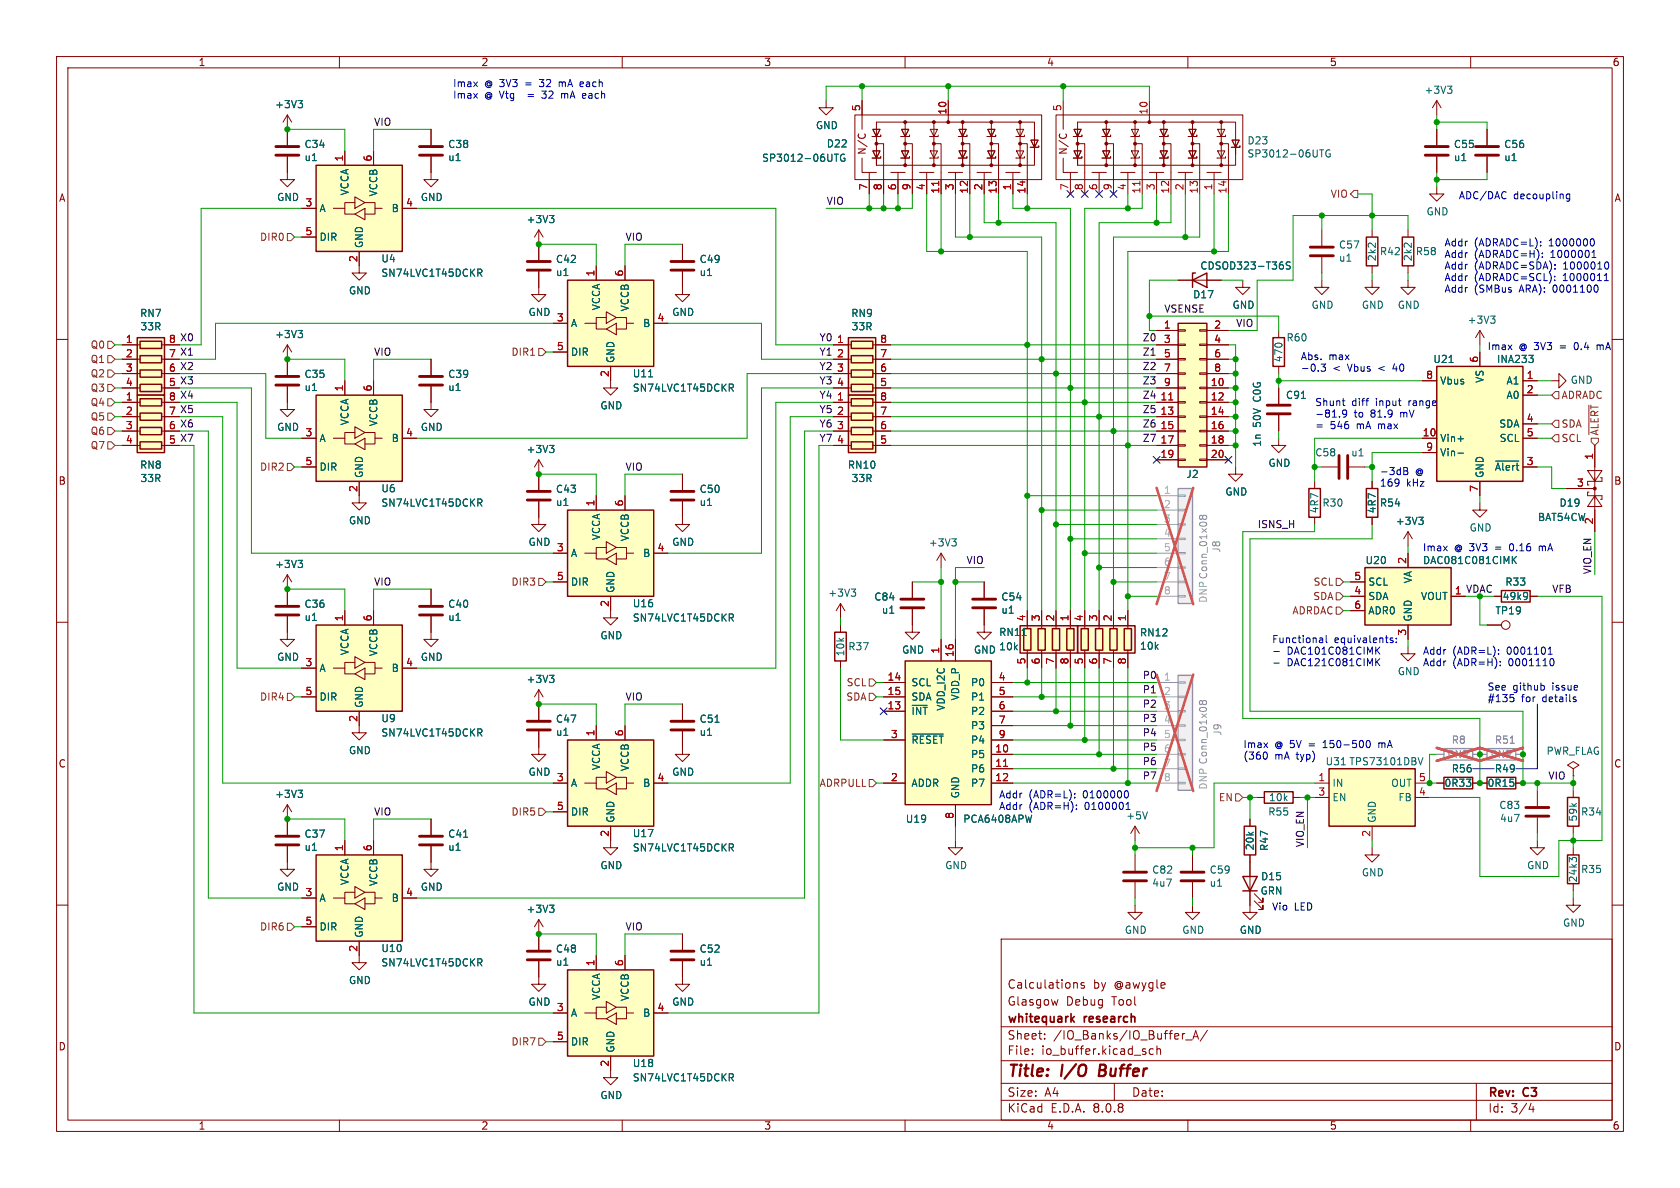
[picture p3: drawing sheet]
<svg xmlns="http://www.w3.org/2000/svg" width="297mm" height="210mm" viewBox="0 0 297 210" stroke-linecap="round" stroke-linejoin="round" font-family="sans-serif">
<defs><g id="words">
<g font-size="2.8" fill="#840000">
<text x="178" y="190.9">Title:</text>
<text x="187.7" y="190.9">I/O</text>
<text x="195.1" y="190.9">Buffer</text>
</g>
<g font-size="2.1" fill="#840000">
<text x="178" y="178">Glasgow</text>
<text x="178" y="175">Calculations</text>
<text x="188.4" y="178">Debug</text>
<text x="193.2" y="175">by</text>
<text x="196.6" y="178">Tool</text>
<text x="197" y="175">@awygle</text>
<text x="178" y="184">Sheet:</text>
<text x="178" y="181.2">whitequark</text>
<text x="186.2" y="184">/IO_Banks/IO_Buffer_A/</text>
<text x="191.7" y="181.2">research</text>
<text x="178" y="186.7">File:</text>
<text x="184.1" y="186.7">io_buffer.kicad_sch</text>
<text x="178" y="196.9">KiCad</text>
<text x="178" y="194.1">Size:</text>
<text x="184.7" y="194.1">A4</text>
<text x="185.7" y="196.9">E.D.A.</text>
<text x="193.3" y="196.9">8.0.8</text>
<text x="200" y="194.1">Date:</text>
<text x="263" y="194.3">Rev:</text>
<text x="263" y="196.9">Id:</text>
<text x="267.1" y="196.9">3/4</text>
<text x="269.4" y="194.3">C3</text>
</g>
<g font-size="1.8" fill="#840000">
<text x="35" y="11.9">1</text>
<text x="85" y="11.9">2</text>
<text x="135" y="11.9">3</text>
<text x="185" y="11.9">4</text>
<text x="235" y="11.9">5</text>
<text x="285" y="11.9">6</text>
<text x="153.3" y="27.5" transform="rotate(-90 153.3 27.5)">N/C</text>
<text x="188.8" y="27.5" transform="rotate(-90 188.8 27.5)">N/C</text>
<text x="10.3" y="35.9">A</text>
<text x="285.3" y="35.9">A</text>
<text x="10.3" y="85.9">B</text>
<text x="285.3" y="85.9">B</text>
<text x="10.3" y="135.9">C</text>
<text x="285.3" y="135.9">C</text>
<text x="10.3" y="185.9">D</text>
<text x="285.3" y="185.9">D</text>
<text x="35" y="199.9">1</text>
<text x="85" y="199.9">2</text>
<text x="135" y="199.9">3</text>
<text x="185" y="199.9">4</text>
<text x="235" y="199.9">5</text>
<text x="285" y="199.9">6</text>
</g>
<g font-size="1.8" fill="#0000c2">
<text x="80" y="15.5">Imax</text>
<text x="80" y="17.5">Imax</text>
<text x="85.7" y="15.5">@ 3V3</text>
<text x="85.7" y="17.5">@ Vtg</text>
<text x="93.1" y="15.5">=</text>
<text x="93.8" y="17.5">=</text>
<text x="95.9" y="15.5">32</text>
<text x="96.5" y="17.5">32</text>
<text x="99.5" y="15.5">mA</text>
<text x="100.1" y="17.5">mA</text>
<text x="103.4" y="15.5">each</text>
<text x="104.1" y="17.5">each</text>
<text x="257.8" y="35.3">ADC/DAC</text>
<text x="267.6" y="35.3">decoupling</text>
<text x="255.3" y="43.6">Addr</text>
<text x="255.3" y="45.7">Addr</text>
<text x="255.3" y="47.7">Addr</text>
<text x="260.6" y="43.6">(ADRADC=L):</text>
<text x="260.6" y="45.7">(ADRADC=H):</text>
<text x="260.6" y="47.7">(ADRADC=SDA):</text>
<text x="273.9" y="43.6">1000000</text>
<text x="274.2" y="45.7">1000001</text>
<text x="276.5" y="47.7">1000010</text>
<text x="255.3" y="49.8">Addr</text>
<text x="255.3" y="51.8">Addr</text>
<text x="260.6" y="49.8">(ADRADC=SCL):</text>
<text x="260.6" y="51.8">(SMBus</text>
<text x="268.7" y="51.8">ARA):</text>
<text x="274.8" y="51.8">0001100</text>
<text x="276.4" y="49.8">1000011</text>
<text x="229.9" y="63.7">Abs.</text>
<text x="229.9" y="65.8">-0.3</text>
<text x="234.9" y="63.7">max</text>
<text x="235.6" y="65.8">&lt;</text>
<text x="238.4" y="65.8">Vbus</text>
<text x="244" y="65.8">&lt;</text>
<text x="246.7" y="65.8">40</text>
<text x="262.9" y="62">Imax</text>
<text x="268.5" y="62">@ 3V3</text>
<text x="276" y="62">=</text>
<text x="278.8" y="62">0.4</text>
<text x="283" y="62">mA</text>
<text x="232.4" y="71.9">Shunt</text>
<text x="239" y="71.9">diff</text>
<text x="243.3" y="71.9">input</text>
<text x="249.3" y="71.9">range</text>
<text x="232.4" y="73.9">-81.9</text>
<text x="232.4" y="76">=</text>
<text x="235.2" y="76">546</text>
<text x="239.4" y="73.9">to</text>
<text x="240" y="76">mA</text>
<text x="242.4" y="73.9">81.9</text>
<text x="243.9" y="76">max</text>
<text x="247.8" y="73.9">mV</text>
<text x="243.8" y="84.1">-3dB</text>
<text x="243.8" y="86.1">169</text>
<text x="248.6" y="86.1">kHz</text>
<text x="250.2" y="84.1">@</text>
<text x="251.5" y="97.5">Imax</text>
<text x="257.1" y="97.5">@ 3V3</text>
<text x="264.6" y="97.5">=</text>
<text x="267.3" y="97.5">0.16</text>
<text x="272.7" y="97.5">mA</text>
<text x="224.8" y="113.8">Functional</text>
<text x="235.9" y="113.8">equivalents:</text>
<text x="227.5" y="115.8">DAC101C081CIMK</text>
<text x="227.5" y="117.9">DAC121C081CIMK</text>
<text x="251.5" y="115.8">Addr</text>
<text x="251.5" y="117.9">Addr</text>
<text x="256.8" y="115.8">(ADR=L):</text>
<text x="256.8" y="117.9">(ADR=H):</text>
<text x="266.5" y="115.8">0001101</text>
<text x="266.8" y="117.9">0001110</text>
<text x="262.9" y="122.2">See</text>
<text x="262.9" y="124.2">#135</text>
<text x="267.4" y="122.2">github</text>
<text x="269" y="124.2">for</text>
<text x="272.8" y="124.2">details</text>
<text x="274.5" y="122.2">issue</text>
<text x="219.7" y="132.3">Imax</text>
<text x="219.7" y="134.4">(360</text>
<text x="225.4" y="132.3">@ 5V</text>
<text x="225.4" y="134.4">mA</text>
<text x="229.3" y="134.4">typ)</text>
<text x="231.6" y="132.3">=</text>
<text x="234.4" y="132.3">150-500</text>
<text x="244.4" y="132.3">mA</text>
<text x="176.5" y="141.2">Addr</text>
<text x="176.5" y="143.3">Addr</text>
<text x="181.9" y="141.2">(ADR=L):</text>
<text x="181.9" y="143.3">(ADR=H):</text>
<text x="191.6" y="141.2">0100000</text>
<text x="191.9" y="143.3">0100001</text>
<text x="224.8" y="161">Vio</text>
<text x="228.8" y="161">LED</text>
</g>
<g font-size="1.8" fill="#006464">
<text x="251.7" y="16.8">+3V3</text>
<text x="48.5" y="19.3">+3V3</text>
<text x="144.1" y="23">GND</text>
<text x="53.7" y="28.7">u1</text>
<text x="53.7" y="26.4">C34</text>
<text x="79.1" y="28.7">u1</text>
<text x="79.1" y="26.4">C38</text>
<text x="134.6" y="28.8">SP3012-06UTG</text>
<text x="146.1" y="26.3">D22</text>
<text x="220.4" y="25.7">D23</text>
<text x="220.4" y="28">SP3012-06UTG</text>
<text x="256.9" y="28.7">u1</text>
<text x="256.9" y="26.4">C55</text>
<text x="265.8" y="28.7">u1</text>
<text x="265.8" y="26.4">C56</text>
<text x="48.9" y="35.7">GND</text>
<text x="61.8" y="34.6" transform="rotate(-90 61.8 34.6)">VCCA</text>
<text x="66.9" y="34.8" transform="rotate(-90 66.9 34.8)">VCCB</text>
<text x="74.3" y="35.7">GND</text>
<text x="56.4" y="37.7">A</text>
<text x="69.1" y="37.7">B</text>
<text x="93" y="39.6">+3V3</text>
<text x="252.1" y="38.3">GND</text>
<text x="56.4" y="42.8">DIR</text>
<text x="64.4" y="43.9" transform="rotate(-90 64.4 43.9)">GND</text>
<text x="67.3" y="46.6">U4</text>
<text x="98.2" y="46.7">C42</text>
<text x="123.6" y="46.7">C49</text>
<text x="212.1" y="47.9">CDSOD323-T36S</text>
<text x="236.6" y="46.5">u1</text>
<text x="236.6" y="44.1">C57</text>
<text x="243.4" y="46.3" transform="rotate(-90 243.4 46.3)">2k2</text>
<text x="243.8" y="45.3">R42</text>
<text x="249.8" y="46.3" transform="rotate(-90 249.8 46.3)">2k2</text>
<text x="250.2" y="45.3">R58</text>
<text x="61.6" y="52.2">GND</text>
<text x="67.3" y="49.1">SN74LVC1T45DCKR</text>
<text x="98.2" y="49">u1</text>
<text x="123.6" y="49">u1</text>
<text x="210.8" y="52.9">D17</text>
<text x="24.7" y="56.2">RN7</text>
<text x="24.7" y="58.6">33R</text>
<text x="48.5" y="60">+3V3</text>
<text x="93.3" y="56.1">GND</text>
<text x="100.8" y="58">A</text>
<text x="106.3" y="55" transform="rotate(-90 106.3 55)">VCCA</text>
<text x="111.4" y="55.1" transform="rotate(-90 111.4 55.1)">VCCB</text>
<text x="113.6" y="58">B</text>
<text x="118.7" y="56.1">GND</text>
<text x="150.4" y="56.2">RN9</text>
<text x="150.5" y="58.6">33R</text>
<text x="217.8" y="54.8">GND</text>
<text x="231.8" y="54.8">GND</text>
<text x="240.7" y="54.8">GND</text>
<text x="247" y="54.8">GND</text>
<text x="259.4" y="57.4">+3V3</text>
<text x="100.8" y="63.1">DIR</text>
<text x="108.8" y="64.3" transform="rotate(-90 108.8 64.3)">GND</text>
<text x="226.9" y="64.1" transform="rotate(-90 226.9 64.1)">470</text>
<text x="227.3" y="60.6">R60</text>
<text x="253.3" y="64.4">U21</text>
<text x="264.5" y="64.4">INA233</text>
<text x="53.7" y="69.3">u1</text>
<text x="53.7" y="67">C35</text>
<text x="79.1" y="69.3">u1</text>
<text x="79.1" y="67">C39</text>
<text x="111.8" y="66.9">U11</text>
<text x="111.8" y="69.4">SN74LVC1T45DCKR</text>
<text x="223.1" y="70.9" transform="rotate(-90 223.1 70.9)">C0G</text>
<text x="227.2" y="70.7">C91</text>
<text x="254.5" y="68.2">Vbus</text>
<text x="262.5" y="67.8" transform="rotate(-90 262.5 67.8)">VS</text>
<text x="266.2" y="68.2">A1</text>
<text x="266.2" y="70.7">A0</text>
<text x="277.6" y="68">GND</text>
<text x="48.9" y="76.4">GND</text>
<text x="61.8" y="75.3" transform="rotate(-90 61.8 75.3)">VCCA</text>
<text x="66.9" y="75.5" transform="rotate(-90 66.9 75.5)">VCCB</text>
<text x="74.3" y="76.4">GND</text>
<text x="106" y="72.6">GND</text>
<text x="223.1" y="75.5" transform="rotate(-90 223.1 75.5)">50V</text>
<text x="265" y="75.8">SDA</text>
<text x="24.7" y="83.1">RN8</text>
<text x="56.4" y="78.3">A</text>
<text x="56.4" y="83.4">DIR</text>
<text x="69.1" y="78.3">B</text>
<text x="93" y="80.3">+3V3</text>
<text x="149.8" y="83.1">RN10</text>
<text x="223.1" y="79.1" transform="rotate(-90 223.1 79.1)">1n</text>
<text x="224.2" y="82.7">GND</text>
<text x="232.4" y="80.9">C58</text>
<text x="238.8" y="80.9">u1</text>
<text x="254.5" y="78.3">Vin+</text>
<text x="254.5" y="80.9">Vin-</text>
<text x="264.2" y="83.4">~{Alert}</text>
<text x="265" y="78.3">SCL</text>
<text x="24.7" y="85.4">33R</text>
<text x="64.4" y="84.6" transform="rotate(-90 64.4 84.6)">GND</text>
<text x="67.3" y="87.2">U6</text>
<text x="67.3" y="89.8">SN74LVC1T45DCKR</text>
<text x="98.2" y="89.6">u1</text>
<text x="98.2" y="87.3">C43</text>
<text x="123.6" y="89.6">u1</text>
<text x="123.6" y="87.3">C50</text>
<text x="150.5" y="85.4">33R</text>
<text x="209.6" y="84.7">J2</text>
<text x="216.5" y="87.8">GND</text>
<text x="233.7" y="89.8">R30</text>
<text x="243.8" y="89.8">R54</text>
<text x="262.5" y="84.6" transform="rotate(-90 262.5 84.6)">GND</text>
<text x="275.6" y="89.8">D19</text>
<text x="61.6" y="92.9">GND</text>
<text x="106.3" y="95.6" transform="rotate(-90 106.3 95.6)">VCCA</text>
<text x="111.4" y="95.8" transform="rotate(-90 111.4 95.8)">VCCB</text>
<text x="233.3" y="90.8" transform="rotate(-90 233.3 90.8)">4R7</text>
<text x="243.4" y="90.8" transform="rotate(-90 243.4 90.8)">4R7</text>
<text x="246.7" y="93">+3V3</text>
<text x="259.7" y="94.2">GND</text>
<text x="271.8" y="92.3">BAT54CW</text>
<text x="48.5" y="100.6">+3V3</text>
<text x="93.3" y="96.7">GND</text>
<text x="100.8" y="98.7">A</text>
<text x="113.6" y="98.7">B</text>
<text x="118.7" y="96.7">GND</text>
<text x="164.1" y="96.8">+3V3</text>
<text x="241.3" y="99.9">U20</text>
<text x="251.5" y="99.9">DAC081C081CIMK</text>
<text x="53.7" y="107.6">C36</text>
<text x="79.1" y="107.6">C40</text>
<text x="100.8" y="103.7">DIR</text>
<text x="108.8" y="104.9" transform="rotate(-90 108.8 104.9)">GND</text>
<text x="111.8" y="107.5">U16</text>
<text x="146.3" y="105.7">+3V3</text>
<text x="154.5" y="106.4">C84</text>
<text x="176.9" y="106.4">C54</text>
<text x="241.8" y="106.3">SDA</text>
<text x="241.8" y="103.7">SCL</text>
<text x="249.8" y="103.2" transform="rotate(-90 249.8 103.2)">VA</text>
<text x="251.1" y="106.3">VOUT</text>
<text x="265.5" y="106.3">49k9</text>
<text x="266" y="103.7">R33</text>
<text x="53.7" y="110">u1</text>
<text x="79.1" y="110">u1</text>
<text x="106" y="113.2">GND</text>
<text x="111.8" y="110.1">SN74LVC1T45DCKR</text>
<text x="155.8" y="108.7">u1</text>
<text x="176.5" y="112.6">RN11</text>
<text x="176.9" y="108.7">u1</text>
<text x="201.4" y="112.7">RN12</text>
<text x="241.8" y="108.8">ADR0</text>
<text x="249.8" y="110" transform="rotate(-90 249.8 110)">GND</text>
<text x="264.3" y="108.8">TP19</text>
<text x="48.9" y="117">GND</text>
<text x="56.4" y="119">A</text>
<text x="61.8" y="115.9" transform="rotate(-90 61.8 115.9)">VCCA</text>
<text x="66.9" y="116.1" transform="rotate(-90 66.9 116.1)">VCCB</text>
<text x="69.1" y="119">B</text>
<text x="74.3" y="117">GND</text>
<text x="149.5" y="116.1" transform="rotate(-90 149.5 116.1)">10k</text>
<text x="149.9" y="115.2">R37</text>
<text x="159.4" y="115.7">GND</text>
<text x="172.1" y="115.7">GND</text>
<text x="176.5" y="115.2">10k</text>
<text x="201.4" y="115.1">10k</text>
<text x="247" y="119.6">GND</text>
<text x="56.4" y="124.1">DIR</text>
<text x="64.4" y="125.2" transform="rotate(-90 64.4 125.2)">GND</text>
<text x="93" y="120.9">+3V3</text>
<text x="161" y="121.5">SCL</text>
<text x="161" y="124.1">SDA</text>
<text x="167.2" y="125.7" transform="rotate(-90 167.2 125.7)">VDD_I2C</text>
<text x="169.8" y="123.9" transform="rotate(-90 169.8 123.9)">VDD_P</text>
<text x="171.6" y="121.5">P0</text>
<text x="171.6" y="124.1">P1</text>
<text x="67.3" y="127.9">U9</text>
<text x="67.3" y="130.4">SN74LVC1T45DCKR</text>
<text x="98.2" y="130.3">u1</text>
<text x="98.2" y="128">C47</text>
<text x="123.6" y="130.3">u1</text>
<text x="123.6" y="128">C51</text>
<text x="161" y="126.6">~{INT}</text>
<text x="161" y="131.7">~{RESET}</text>
<text x="171.6" y="126.6">P2</text>
<text x="171.6" y="129.1">P3</text>
<text x="171.6" y="131.7">P4</text>
<text x="61.6" y="133.5">GND</text>
<text x="93.3" y="137.3">GND</text>
<text x="106.3" y="136.2" transform="rotate(-90 106.3 136.2)">VCCA</text>
<text x="111.4" y="136.4" transform="rotate(-90 111.4 136.4)">VCCB</text>
<text x="118.7" y="137.3">GND</text>
<text x="171.6" y="134.2">P5</text>
<text x="171.6" y="136.8">P6</text>
<text x="234.2" y="135.5">U31 TPS73101DBV</text>
<text x="256.5" y="136.8">R56</text>
<text x="264.2" y="136.8">R49</text>
<text x="273.3" y="133.6">PWR_FLAG</text>
<text x="48.5" y="141.2">+3V3</text>
<text x="100.8" y="139.3">A</text>
<text x="113.6" y="139.3">B</text>
<text x="161" y="139.3">ADDR</text>
<text x="169.8" y="141.2" transform="rotate(-90 169.8 141.2)">GND</text>
<text x="171.6" y="139.3">P7</text>
<text x="224.2" y="141.8">10k</text>
<text x="235.5" y="139.3">IN</text>
<text x="235.5" y="141.8">EN</text>
<text x="245.9" y="139.3">OUT</text>
<text x="247.1" y="141.8">FB</text>
<text x="255.3" y="139.3">0R33</text>
<text x="262.9" y="139.3">0R15</text>
<text x="265" y="143.2">C83</text>
<text x="53.7" y="148.3">C37</text>
<text x="79.1" y="148.3">C41</text>
<text x="100.8" y="144.4">DIR</text>
<text x="108.8" y="145.5" transform="rotate(-90 108.8 145.5)">GND</text>
<text x="111.8" y="148.2">U17</text>
<text x="160" y="145.6">U19</text>
<text x="170.2" y="145.6">PCA6408APW</text>
<text x="199" y="145.1">+5V</text>
<text x="224.1" y="144.4">R55</text>
<text x="243.4" y="145.5" transform="rotate(-90 243.4 145.5)">GND</text>
<text x="265.1" y="145.5">4u7</text>
<text x="279" y="145.3" transform="rotate(-90 279 145.3)">59k</text>
<text x="279.4" y="144.4">R34</text>
<text x="53.7" y="150.6">u1</text>
<text x="79.1" y="150.6">u1</text>
<text x="106" y="153.8">GND</text>
<text x="111.8" y="150.7">SN74LVC1T45DCKR</text>
<text x="167" y="153.8">GND</text>
<text x="203.6" y="154.6">C82</text>
<text x="213.8" y="154.6">C59</text>
<text x="221.8" y="150.4" transform="rotate(-90 221.8 150.4)">20k</text>
<text x="222.8" y="155.8">D15</text>
<text x="224.4" y="150.5" transform="rotate(-90 224.4 150.5)">R47</text>
<text x="240.7" y="155.1">GND</text>
<text x="269.9" y="153.8">GND</text>
<text x="279.4" y="154.5">R35</text>
<text x="48.9" y="157.7">GND</text>
<text x="56.4" y="159.6">A</text>
<text x="61.8" y="156.6" transform="rotate(-90 61.8 156.6)">VCCA</text>
<text x="66.9" y="156.7" transform="rotate(-90 66.9 156.7)">VCCB</text>
<text x="69.1" y="159.6">B</text>
<text x="74.3" y="157.7">GND</text>
<text x="93" y="161.6">+3V3</text>
<text x="203.6" y="156.9">4u7</text>
<text x="213.8" y="156.9">u1</text>
<text x="222.8" y="158.3">GRN</text>
<text x="279" y="156.1" transform="rotate(-90 279 156.1)">24k3</text>
<text x="56.4" y="164.7">DIR</text>
<text x="64.4" y="165.9" transform="rotate(-90 64.4 165.9)">GND</text>
<text x="198.8" y="165.3">GND</text>
<text x="208.9" y="165.3">GND</text>
<text x="219.1" y="165.3">GND</text>
<text x="276.2" y="164">GND</text>
<text x="67.3" y="168.5">U10</text>
<text x="67.3" y="171">SN74LVC1T45DCKR</text>
<text x="98.2" y="170.9">u1</text>
<text x="98.2" y="168.6">C48</text>
<text x="123.6" y="170.9">u1</text>
<text x="123.6" y="168.6">C52</text>
<text x="61.6" y="174.2">GND</text>
<text x="93.3" y="178">GND</text>
<text x="100.8" y="179.9">A</text>
<text x="106.3" y="176.9" transform="rotate(-90 106.3 176.9)">VCCA</text>
<text x="111.4" y="177.1" transform="rotate(-90 111.4 177.1)">VCCB</text>
<text x="113.6" y="179.9">B</text>
<text x="118.7" y="178">GND</text>
<text x="100.8" y="185">DIR</text>
<text x="108.8" y="186.2" transform="rotate(-90 108.8 186.2)">GND</text>
<text x="111.8" y="188.8">U18</text>
<text x="111.8" y="191.4">SN74LVC1T45DCKR</text>
<text x="106" y="194.5">GND</text>
</g>
<g font-size="1.8" fill="#0f0f0f">
<text x="66" y="22.3">VIO</text>
<text x="146" y="36.3">VIO</text>
<text x="110.5" y="42.6">VIO</text>
<text x="205.7" y="55.3">VSENSE</text>
<text x="218.4" y="57.9">VIO</text>
<text x="29.8" y="65.8">6 X2</text>
<text x="29.8" y="63.2">7 X1</text>
<text x="29.8" y="60.7">8 X0</text>
<text x="66" y="63">VIO</text>
<text x="144.8" y="63">Y1</text>
<text x="144.8" y="60.4">Y0</text>
<text x="144.8" y="65.5">Y2</text>
<text x="201.9" y="60.4">Z0</text>
<text x="201.9" y="63">Z1</text>
<text x="201.9" y="65.5">Z2</text>
<text x="29.8" y="68.3">5 X3</text>
<text x="29.8" y="70.9">8 X4</text>
<text x="144.8" y="68">Y3</text>
<text x="144.8" y="70.6">Y4</text>
<text x="201.9" y="70.6">Z4</text>
<text x="201.9" y="68">Z3</text>
<text x="29.8" y="75.9">6 X6</text>
<text x="29.8" y="73.4">7 X5</text>
<text x="144.8" y="73.1">Y5</text>
<text x="144.8" y="75.7">Y6</text>
<text x="201.9" y="75.7">Z6</text>
<text x="201.9" y="73.1">Z5</text>
<text x="110.5" y="83.3">VIO</text>
<text x="201.9" y="78.2">Z7</text>
<text x="222.2" y="93.4">ISNS_H</text>
<text x="170.8" y="99.8">VIO</text>
<text x="281.4" y="101.6" transform="rotate(-90 281.4 101.6)">VIO_EN</text>
<text x="66" y="103.6">VIO</text>
<text x="274.3" y="104.9">VFB</text>
<text x="110.5" y="123.9">VIO</text>
<text x="201.9" y="120.1">P0</text>
<text x="201.9" y="125.2">P2</text>
<text x="201.9" y="122.7">P1</text>
<text x="201.9" y="127.7">P3</text>
<text x="201.9" y="130.3">P4</text>
<text x="201.9" y="137.9">P7</text>
<text x="201.9" y="132.8">P5</text>
<text x="201.9" y="135.4">P6</text>
<text x="273.6" y="137.9">VIO</text>
<text x="66" y="144.2">VIO</text>
<text x="230.6" y="149.9" transform="rotate(-90 230.6 149.9)">VIO_EN</text>
<text x="110.5" y="164.6">VIO</text>
</g>
<g font-size="1.8" fill="#a90000">
<text x="152.1" y="19.8" transform="rotate(-90 152.1 19.8)">5</text>
<text x="167.4" y="20.4" transform="rotate(-90 167.4 20.4)">10</text>
<text x="187.7" y="19.8" transform="rotate(-90 187.7 19.8)">5</text>
<text x="202.9" y="20.4" transform="rotate(-90 202.9 20.4)">10</text>
<text x="60.7" y="28.6" transform="rotate(-90 60.7 28.6)">1</text>
<text x="65.8" y="28.6" transform="rotate(-90 65.8 28.6)">6</text>
<text x="153.4" y="33.7" transform="rotate(-90 153.4 33.7)">7</text>
<text x="156" y="33.7" transform="rotate(-90 156 33.7)">8</text>
<text x="158.5" y="33.7" transform="rotate(-90 158.5 33.7)">6</text>
<text x="161" y="33.7" transform="rotate(-90 161 33.7)">9</text>
<text x="163.6" y="33.7" transform="rotate(-90 163.6 33.7)">4</text>
<text x="166.1" y="34.3" transform="rotate(-90 166.1 34.3)">11</text>
<text x="168.7" y="33.7" transform="rotate(-90 168.7 33.7)">3</text>
<text x="171.2" y="34.3" transform="rotate(-90 171.2 34.3)">12</text>
<text x="173.7" y="33.7" transform="rotate(-90 173.7 33.7)">2</text>
<text x="176.3" y="34.3" transform="rotate(-90 176.3 34.3)">13</text>
<text x="178.8" y="33.7" transform="rotate(-90 178.8 33.7)">1</text>
<text x="181.4" y="34.3" transform="rotate(-90 181.4 34.3)">14</text>
<text x="189" y="33.7" transform="rotate(-90 189 33.7)">7</text>
<text x="191.5" y="33.7" transform="rotate(-90 191.5 33.7)">8</text>
<text x="194.1" y="33.7" transform="rotate(-90 194.1 33.7)">6</text>
<text x="196.6" y="33.7" transform="rotate(-90 196.6 33.7)">9</text>
<text x="199.1" y="33.7" transform="rotate(-90 199.1 33.7)">4</text>
<text x="201.7" y="34.3" transform="rotate(-90 201.7 34.3)">11</text>
<text x="204.2" y="33.7" transform="rotate(-90 204.2 33.7)">3</text>
<text x="206.8" y="34.3" transform="rotate(-90 206.8 34.3)">12</text>
<text x="209.3" y="33.7" transform="rotate(-90 209.3 33.7)">2</text>
<text x="211.8" y="34.3" transform="rotate(-90 211.8 34.3)">13</text>
<text x="214.4" y="33.7" transform="rotate(-90 214.4 33.7)">1</text>
<text x="216.9" y="34.3" transform="rotate(-90 216.9 34.3)">14</text>
<text x="53.9" y="36.6">3</text>
<text x="53.9" y="41.7">5</text>
<text x="71.7" y="36.6">4</text>
<text x="63.2" y="46.4" transform="rotate(-90 63.2 46.4)">2</text>
<text x="105.2" y="49" transform="rotate(-90 105.2 49)">1</text>
<text x="110.2" y="49" transform="rotate(-90 110.2 49)">6</text>
<text x="98.4" y="56.9">3</text>
<text x="116.1" y="56.9">4</text>
<text x="205.7" y="58.2">1</text>
<text x="214.6" y="58.2">2</text>
<text x="22.2" y="60.7">1</text>
<text x="22.2" y="63.2">2</text>
<text x="22.2" y="65.8">3</text>
<text x="29.8" y="65.8">6</text>
<text x="29.8" y="63.2">7</text>
<text x="29.8" y="60.7">8</text>
<text x="98.4" y="62">5</text>
<text x="147.9" y="60.7">1</text>
<text x="147.9" y="63.2">2</text>
<text x="147.9" y="65.8">3</text>
<text x="155.5" y="65.8">6</text>
<text x="155.5" y="63.2">7</text>
<text x="155.5" y="60.7">8</text>
<text x="205.7" y="60.7">3</text>
<text x="205.7" y="63.2">5</text>
<text x="205.7" y="65.8">7</text>
<text x="214.6" y="60.7">4</text>
<text x="214.6" y="63.2">6</text>
<text x="214.6" y="65.8">8</text>
<text x="261.4" y="64.2" transform="rotate(-90 261.4 64.2)">6</text>
<text x="22.2" y="68.3">4</text>
<text x="22.2" y="70.9">1</text>
<text x="29.8" y="68.3">5</text>
<text x="29.8" y="70.9">8</text>
<text x="60.7" y="69.3" transform="rotate(-90 60.7 69.3)">1</text>
<text x="65.8" y="69.3" transform="rotate(-90 65.8 69.3)">6</text>
<text x="107.7" y="66.7" transform="rotate(-90 107.7 66.7)">2</text>
<text x="147.9" y="68.3">4</text>
<text x="147.9" y="70.9">1</text>
<text x="155.5" y="68.3">5</text>
<text x="155.5" y="70.9">8</text>
<text x="205.1" y="70.9">11</text>
<text x="205.7" y="68.3">9</text>
<text x="214" y="68.3">10</text>
<text x="214" y="70.9">12</text>
<text x="252" y="67.1">8</text>
<text x="269.8" y="67.1">1</text>
<text x="269.8" y="69.6">2</text>
<text x="22.2" y="73.4">2</text>
<text x="22.2" y="75.9">3</text>
<text x="29.8" y="75.9">6</text>
<text x="29.8" y="73.4">7</text>
<text x="53.9" y="77.2">3</text>
<text x="71.7" y="77.2">4</text>
<text x="147.9" y="73.4">2</text>
<text x="147.9" y="75.9">3</text>
<text x="155.5" y="75.9">6</text>
<text x="155.5" y="73.4">7</text>
<text x="205.1" y="73.4">13</text>
<text x="205.1" y="75.9">15</text>
<text x="214" y="73.4">14</text>
<text x="214" y="75.9">16</text>
<text x="251.4" y="77.2">10</text>
<text x="269.8" y="74.7">4</text>
<text x="269.8" y="77.2">5</text>
<text x="22.2" y="78.5">4</text>
<text x="29.8" y="78.5">5</text>
<text x="53.9" y="82.3">5</text>
<text x="147.9" y="78.5">4</text>
<text x="155.5" y="78.5">5</text>
<text x="205.1" y="78.5">17</text>
<text x="205.1" y="81">19</text>
<text x="214" y="78.5">18</text>
<text x="214" y="81">20</text>
<text x="252" y="79.8">9</text>
<text x="269.8" y="82.3">3</text>
<text x="281.7" y="81.4" transform="rotate(-90 281.7 81.4)">1</text>
<text x="63.2" y="87.1" transform="rotate(-90 63.2 87.1)">2</text>
<text x="105.2" y="89.6" transform="rotate(-90 105.2 89.6)">1</text>
<text x="110.2" y="89.6" transform="rotate(-90 110.2 89.6)">6</text>
<text x="261.4" y="87.1" transform="rotate(-90 261.4 87.1)">7</text>
<text x="278.7" y="86.1">3</text>
<text x="281.7" y="92.8" transform="rotate(-90 281.7 92.8)">2</text>
<text x="98.4" y="97.5">3</text>
<text x="116.1" y="97.5">4</text>
<text x="248.7" y="99.8" transform="rotate(-90 248.7 99.8)">2</text>
<text x="98.4" y="102.6">5</text>
<text x="107.7" y="107.4" transform="rotate(-90 107.7 107.4)">2</text>
<text x="239.3" y="105.2">4</text>
<text x="239.3" y="102.6">5</text>
<text x="239.3" y="107.7">6</text>
<text x="257.1" y="105.2">1</text>
<text x="60.7" y="109.9" transform="rotate(-90 60.7 109.9)">1</text>
<text x="65.8" y="109.9" transform="rotate(-90 65.8 109.9)">6</text>
<text x="181.4" y="109.9" transform="rotate(-90 181.4 109.9)">4</text>
<text x="183.9" y="109.9" transform="rotate(-90 183.9 109.9)">3</text>
<text x="186.4" y="109.9" transform="rotate(-90 186.4 109.9)">2</text>
<text x="189" y="109.9" transform="rotate(-90 189 109.9)">1</text>
<text x="191.5" y="109.9" transform="rotate(-90 191.5 109.9)">4</text>
<text x="194.1" y="109.9" transform="rotate(-90 194.1 109.9)">3</text>
<text x="196.6" y="109.9" transform="rotate(-90 196.6 109.9)">2</text>
<text x="199.1" y="109.9" transform="rotate(-90 199.1 109.9)">1</text>
<text x="248.7" y="112.5" transform="rotate(-90 248.7 112.5)">3</text>
<text x="53.9" y="117.9">3</text>
<text x="71.7" y="117.9">4</text>
<text x="166.1" y="115.6" transform="rotate(-90 166.1 115.6)">1</text>
<text x="168.7" y="116.2" transform="rotate(-90 168.7 116.2)">16</text>
<text x="181.4" y="117.5" transform="rotate(-90 181.4 117.5)">5</text>
<text x="183.9" y="117.5" transform="rotate(-90 183.9 117.5)">6</text>
<text x="186.4" y="117.5" transform="rotate(-90 186.4 117.5)">7</text>
<text x="189" y="117.5" transform="rotate(-90 189 117.5)">8</text>
<text x="191.5" y="117.5" transform="rotate(-90 191.5 117.5)">5</text>
<text x="194.1" y="117.5" transform="rotate(-90 194.1 117.5)">6</text>
<text x="196.6" y="117.5" transform="rotate(-90 196.6 117.5)">7</text>
<text x="199.1" y="117.5" transform="rotate(-90 199.1 117.5)">8</text>
<text x="53.9" y="122.9">5</text>
<text x="156.8" y="125.5">13</text>
<text x="156.8" y="120.4">14</text>
<text x="156.8" y="122.9">15</text>
<text x="176.5" y="120.4">4</text>
<text x="176.5" y="122.9">5</text>
<text x="176.5" y="125.5">6</text>
<text x="63.2" y="127.7" transform="rotate(-90 63.2 127.7)">2</text>
<text x="105.2" y="130.2" transform="rotate(-90 105.2 130.2)">1</text>
<text x="110.2" y="130.2" transform="rotate(-90 110.2 130.2)">6</text>
<text x="157.4" y="130.6">3</text>
<text x="176.5" y="128">7</text>
<text x="176.5" y="130.6">9</text>
<text x="175.9" y="133.1">10</text>
<text x="175.9" y="135.6">11</text>
<text x="98.4" y="138.2">3</text>
<text x="98.4" y="143.3">5</text>
<text x="116.1" y="138.2">4</text>
<text x="157.4" y="138.2">2</text>
<text x="175.9" y="138.2">12</text>
<text x="233" y="138.2">1</text>
<text x="233" y="140.7">3</text>
<text x="250.8" y="140.7">4</text>
<text x="250.8" y="138.2">5</text>
<text x="107.7" y="148" transform="rotate(-90 107.7 148)">2</text>
<text x="168.7" y="144.9" transform="rotate(-90 168.7 144.9)">8</text>
<text x="242.3" y="148" transform="rotate(-90 242.3 148)">2</text>
<text x="60.7" y="150.6" transform="rotate(-90 60.7 150.6)">1</text>
<text x="65.8" y="150.6" transform="rotate(-90 65.8 150.6)">6</text>
<text x="53.9" y="158.5">3</text>
<text x="71.7" y="158.5">4</text>
<text x="53.9" y="163.6">5</text>
<text x="63.2" y="168.3" transform="rotate(-90 63.2 168.3)">2</text>
<text x="105.2" y="170.9" transform="rotate(-90 105.2 170.9)">1</text>
<text x="110.2" y="170.9" transform="rotate(-90 110.2 170.9)">6</text>
<text x="98.4" y="178.8">3</text>
<text x="116.1" y="178.8">4</text>
<text x="98.4" y="183.9">5</text>
<text x="107.7" y="188.7" transform="rotate(-90 107.7 188.7)">2</text>
</g>
<g font-size="1.8" fill="#725600">
<text x="235.2" y="35.2">VIO</text>
<text x="45.9" y="42.8">DIR0</text>
<text x="15.9" y="61.8">Q0</text>
<text x="15.9" y="64.4">Q1</text>
<text x="90.3" y="63.1">DIR1</text>
<text x="15.9" y="69.4">Q3</text>
<text x="15.9" y="66.9">Q2</text>
<text x="15.9" y="72">Q4</text>
<text x="276" y="70.7">ADRADC</text>
<text x="15.9" y="74.5">Q5</text>
<text x="15.9" y="77.1">Q6</text>
<text x="276" y="75.8">SDA</text>
<text x="282.8" y="77.1" transform="rotate(-90 282.8 77.1)">~{ALERT}</text>
<text x="15.9" y="79.6">Q7</text>
<text x="45.9" y="83.4">DIR2</text>
<text x="276" y="78.3">SCL</text>
<text x="90.3" y="103.7">DIR3</text>
<text x="232.1" y="106.3">SDA</text>
<text x="232.1" y="103.7">SCL</text>
<text x="228.4" y="108.8">ADRDAC</text>
<text x="45.9" y="124.1">DIR4</text>
<text x="149.5" y="124.1">SDA</text>
<text x="149.6" y="121.5">SCL</text>
<text x="144.8" y="139.3">ADRPULL</text>
<text x="215.4" y="141.8">EN</text>
<text x="90.3" y="144.4">DIR5</text>
<text x="45.9" y="164.7">DIR6</text>
<text x="90.3" y="185">DIR7</text>
</g>
<g font-size="1.8" fill="#009600">
<text x="29.8" y="78.5">5 X7</text>
<text x="144.8" y="78.2">Y7</text>
<text x="257.1" y="105.2">1 VDAC</text>
</g>
<g font-size="1.8" fill="#aaa">
<text x="205.7" y="87.4">1</text>
<text x="205.7" y="89.9">2</text>
<text x="205.7" y="92.5">3</text>
<text x="205.7" y="95">4</text>
<text x="205.7" y="97.5">5</text>
<text x="205.7" y="100.1">6</text>
<text x="205.7" y="102.6">7</text>
<text x="205.7" y="105.2">8</text>
<text x="205.7" y="120.4">1</text>
<text x="205.7" y="122.9">2</text>
<text x="205.7" y="125.5">3</text>
<text x="205.7" y="128">4</text>
<text x="205.7" y="130.6">5</text>
<text x="205.7" y="133.1">6</text>
<text x="205.7" y="135.6">7</text>
<text x="205.7" y="138.2">8</text>
</g>
<g font-size="1.8" fill="#989898">
<text x="215.9" y="97.8" transform="rotate(-90 215.9 97.8)">J8</text>
<text x="216.1" y="130.2" transform="rotate(-90 216.1 130.2)">J9</text>
<text x="256.5" y="131.7">R8</text>
<text x="264.2" y="131.7">R51</text>
</g>
<g font-size="1.8" fill="#a1a1a1">
<text x="213.6" y="106.7" transform="rotate(-90 213.6 106.7)">DNP Conn_01x08</text>
<text x="255.8" y="134.2">DNP</text>
<text x="263.4" y="134.2">DNP</text>
<text x="213.6" y="139.7" transform="rotate(-90 213.6 139.7)">DNP Conn_01x08</text>
</g>
</g></defs>
<g fill="none" stroke="#840000" stroke-width=".18">
<path d="M10 10h277v190h-277zM12 12h273v186h-273zM60 10v2M110 10v2M160 10v2M210 10v2M260 10v2M10 60h2M285 60h2M10 110h2M285 110h2M10 160h2"/>
<path d="M177 166h108v32h-108zM187 176.7l-.3 1M190 173.7h.2l.3 .2v.8M191.7 173.8l-.4-.1-.2 .2 .1 .2 .5 .2v.3h-.6M285 160h2M60 198v2M110 198v2M160 198v2M177 194.5h108M177 191.5h108M177 187.5h108M177 181.5h108"/>
<path d="M182.5 186.3v.1M182.5 185.5v.1M184.7 183.6v.1M184.7 182.8v.1M197 191.5v3M203.9 185.5l-.4-.1-.3 .3v.4l.1 .2h.6M204.5 185.5l.2-.1 .4 .1 .1 .9M204.5 184.9v1.5M209.3 182.7h.2M209.6 183.8h1.1M210 198v2M210.9 183.7l.5-1.5 .5 1.5"/>
<path d="M211 183.3h.7M213.5 182.1l-1.3 2M260 198v2M261 191.5v6.5M270.7 195l-.4 1.1h.9M271 195.6v1"/>
</g>
<path d="M194.5 188.2l-.2 2h.7" fill="none" stroke="#840000" stroke-width=".4"/>
<path d="M189.9 179.7l-.6 .6M189.5 180.1l.4 .6" fill="none" stroke="#840000" stroke-width=".3"/>
<path d="M234.9 135.9h15.3v10.2h-15.3z" fill="#ffffc2"/>
<path d="M234.9 135.9h15.3v10.2h-15.3z" fill="none" stroke="#840000" stroke-width=".25"/>
<path d="M232.4 138.4h2.5M250.2 138.4h2.5M232.4 141h2.5M242.6 146.1v2.5M250.2 141h2.5" fill="none" stroke="#840000" stroke-width=".18"/>
<path d="M250.7 133.9l.4 1.3 .5-1.3" fill="none" stroke="#006464" stroke-width=".18"/>
<path d="M190.5 110.6h10.2v4.8h-10.2z" fill="#ffffc2"/>
<path d="M190.5 110.6h10.2v4.8h-10.2zM191.1 111.1h1.3v3.8h-1.3zM193.7 111.1h1.2v3.8h-1.2zM196.2 111.1h1.3v3.8h-1.3zM198.8 111.1h1.2v3.8h-1.2z" fill="none" stroke="#840000" stroke-width=".25"/>
<path d="M50.8 22.9v2.8M50.8 27.7v2.8M191.8 108v3.1M191.8 114.9v3.2M194.3 108v3.1M194.3 114.9v3.2M196.8 108v3.1M196.8 114.9v3.2M199.4 108v3.1M199.4 114.9v3.2M168.9 148.6v1.3h1.3l-1.3 1.2-1.3-1.2h1.3" fill="none" stroke="#840000" stroke-width=".18"/>
<path d="M48.8 27.4h4M48.8 25.9h4" fill="none" stroke="#840000" stroke-width=".51"/>
<path d="M24.3 59.7h4.8v10.2h-4.8z" fill="#ffffc2"/>
<path d="M24.3 59.7h4.8v10.2h-4.8zM24.8 60.3h3.8v1.3h-3.8zM24.8 62.9h3.8v1.2h-3.8zM24.8 65.4h3.8v1.3h-3.8zM24.8 67.9h3.8v1.3h-3.8z" fill="none" stroke="#840000" stroke-width=".25"/>
<path d="M21.6 61h3.2M21.6 63.5h3.2M21.6 66h3.2M21.6 68.6h3.2M28.6 61h3.1M28.6 63.5h3.1M28.6 66h3.1M28.6 68.6h3.1" fill="none" stroke="#840000" stroke-width=".18"/>
<path d="M160 116.8h15.3v25.4h-15.3z" fill="#ffffc2"/>
<path d="M160 116.8h15.3v25.4h-15.3z" fill="none" stroke="#840000" stroke-width=".25"/>
<g fill="none" stroke="#840000" stroke-width=".18">
<path d="M166.4 113v3.8M168.9 113v3.8M248.9 114.3v1.3h1.3l-1.3 1.2-1.3-1.2h1.3M156.2 138.4h3.8M156.2 125.7h3.8M156.2 120.7h3.8M156.2 123.2h3.8M156.2 130.8h3.8M175.3 133.4h3.8M175.3 135.9h3.8M175.3 138.4h3.8M175.3 125.7h3.8"/>
<path d="M175.3 120.7h3.8M175.3 123.2h3.8M175.3 130.8h3.8M175.3 128.3h3.8M168.9 142.2v3.9"/>
</g>
<path d="M177.4 135.5h.7" fill="none" stroke="#a90000" stroke-width=".18"/>
<path d="M161.3 129.8h5.5M182.4 144.1l-.3 1.3" fill="none" stroke="#006464" stroke-width=".18"/>
<path d="M255.3 132.3h5v2.1h-5z" fill="none" stroke="#a1a1a1" stroke-width=".25"/>
<path d="M254 133.4h1.3M260.3 133.4h1.3" fill="none" stroke="#a1a1a1" stroke-width=".18"/>
<path d="M254 132.2l7.6 2.3M261.6 132.2l-7.6 2.3" fill="none" stroke="#e65255" stroke-width=".46"/>
<path d="M241.3 100.3h15.2v10.2h-15.2z" fill="#ffffc2"/>
<path d="M241.3 100.3h15.2v10.2h-15.2zM255.3 137.4h5v2h-5z" fill="none" stroke="#840000" stroke-width=".25"/>
<path d="M248.9 97.8v2.5M238.8 105.4h2.5M238.8 102.9h2.5M238.8 108h2.5M248.9 110.5v2.5M256.5 105.4h2.6M254 138.4h1.3M260.3 138.4h1.3M120.6 169.9v4.1h1.3l-1.3 1.3-1.2-1.3h1.2M120.6 165.1v2.8" fill="none" stroke="#840000" stroke-width=".18"/>
<path d="M267.5 98.9l.6 .7M268.1 98.4l-.7 .7" fill="none" stroke="#006464" stroke-width=".18"/>
<path d="M118.6 169.7h4.1M118.6 168.1h4.1" fill="none" stroke="#840000" stroke-width=".51"/>
<path d="M180.3 110.6h10.2v4.8h-10.2z" fill="#ffffc2"/>
<path d="M180.3 110.6h10.2v4.8h-10.2zM181 111.1h1.2v3.8h-1.2zM183.5 111.1h1.3v3.8h-1.3zM186.1 111.1h1.2v3.8h-1.2zM188.6 111.1h1.3v3.8h-1.3z" fill="none" stroke="#840000" stroke-width=".25"/>
<path d="M181.6 108v3.1M181.6 114.9v3.2M184.1 108v3.1M184.1 114.9v3.2M186.7 108v3.1M186.7 114.9v3.2M189.2 108v3.1M189.2 114.9v3.2M242.6 149.9v1.2h1.2l-1.2 1.3-1.3-1.3h1.3M107.9 189.2v1.3h1.3l-1.3 1.3-1.2-1.3h1.2" fill="none" stroke="#840000" stroke-width=".18"/>
<path d="M180.7 112.3h.7" fill="none" stroke="#006464" stroke-width=".18"/>
<path d="M100.3 171.5h15.3v15.2h-15.3z" fill="#ffffc2"/>
<path d="M100.3 171.5h15.3v15.2h-15.3z" fill="none" stroke="#840000" stroke-width=".25"/>
<g fill="none" stroke="#840000" stroke-width=".18">
<path d="M107.9 148.6v1.3h1.3l-1.3 1.2-1.2-1.2h1.2M95.2 165.1v2.8M95.2 169.9v2.8M97.8 179.1h2.5M103.4 179.1h2v1h1.8M105.4 168.9v2.6M107.2 178.1h-1.8v1M107.2 177l1.8 1.1-1.8 1zM109 178.1h1.7v1h1.3M110.5 168.9v2.6M110.7 179.1v1h-1.7M115.6 179.1h2.5"/>
<path d="M97.8 184.2h2.5M107.2 180.1l1.8-1v2zM107.9 186.7v2.5"/>
</g>
<path d="M128.9 189.8h.5l.3 .3-.2 .3-.6 .1M129.2 190.5l.5 .6" fill="none" stroke="#006464" stroke-width=".18"/>
<path d="M93.2 169.7h4.1M93.2 168.1h4.1" fill="none" stroke="#840000" stroke-width=".51"/>
<path d="M100.3 130.8h15.3v15.3h-15.3z" fill="#ffffc2"/>
<path d="M100.3 130.8h15.3v15.3h-15.3z" fill="none" stroke="#840000" stroke-width=".25"/>
<g fill="none" stroke="#840000" stroke-width=".18">
<path d="M76.2 104.1v2.8M76.2 109v2.8M97.8 138.4h2.5M103.4 138.4h2v1h1.8M105.4 128.3v2.5M107.2 137.4h-1.8v1M107.2 136.4l1.8 1-1.8 1zM107.2 139.4l1.8-1v2.1zM109 137.4h1.7v1h1.3M110.5 128.3v2.5M110.7 138.4v1h-1.7M115.6 138.4h2.5"/>
<path d="M120.6 132.1v1.3h1.3l-1.3 1.2-1.2-1.2h1.2M271.8 139.7v2.8M97.8 143.5h2.5M107.9 146.1v2.5M271.8 148.6v1.3h1.2l-1.2 1.2-1.3-1.2h1.3M271.8 144.5v2.8"/>
</g>
<path d="M128.9 149.2h.5l.3 .2-.2 .4h-.6M129.2 149.8l.5 .6" fill="none" stroke="#006464" stroke-width=".18"/>
<path d="M74.2 108.7h4M74.2 107.2h4M269.7 144.3h4.1M269.7 142.7h4.1" fill="none" stroke="#840000" stroke-width=".51"/>
<path d="M262.9 132.3h5.1v2.1h-5.1z" fill="none" stroke="#a1a1a1" stroke-width=".25"/>
<path d="M261.6 133.4h1.3M268 133.4h1.2" fill="none" stroke="#a1a1a1" stroke-width=".18"/>
<path d="M267 131.4h.7" fill="none" stroke="#989898" stroke-width=".18"/>
<path d="M261.6 132.2l7.6 2.3M269.2 132.2l-7.6 2.3" fill="none" stroke="#e65255" stroke-width=".46"/>
<path d="M100.3 90.2h15.3v15.2h-15.3z" fill="#ffffc2"/>
<path d="M100.3 90.2h15.3v15.2h-15.3zM262.9 137.4h5.1v2h-5.1z" fill="none" stroke="#840000" stroke-width=".25"/>
<g fill="none" stroke="#840000" stroke-width=".18">
<path d="M50.8 30.5v1.3h1.3l-1.3 1.2-1.3-1.2h1.3M50.8 20.3v2.6M50.8 20.3l-.8 1.3M50.8 20.3l.8 1.3M63.5 47v1.3h1.3l-1.3 1.2-1.3-1.2h1.3M50.8 61l-.8 1.2M50.8 61v2.5M50.8 61l.8 1.2M76.2 71.1v1.3h1.3l-1.3 1.3-1.3-1.3h1.3M95.2 88.6v4.1h1.3l-1.3 1.3-1.2-1.3h1.2M95.2 81.3v5.3M95.2 81.3l-.7 1.3"/>
<path d="M95.2 81.3l.8 1.3M97.8 97.8h2.5M103.4 97.8h2v1h1.8M105.4 87.6v2.6M107.2 96.8h-1.8v1M107.2 95.8l1.8 1-1.8 1zM107.2 98.8l1.8-1v2zM109 96.8h1.7v1h1.3M110.5 87.6v2.6M110.7 97.8v1h-1.7M115.6 97.8h2.5M120.6 88.6v4.1h1.3l-1.3 1.3-1.2-1.3h1.2"/>
<path d="M120.6 83.8v2.8M166.4 97.8l-.8 1.3M166.4 97.8v2.5M166.4 97.8l.7 1.3M76.2 111.8v1.2h1.3l-1.3 1.3-1.3-1.3h1.3M97.8 102.9h2.5M107.9 105.4v3.8h1.3l-1.3 1.3-1.2-1.3h1.2M161.3 110.5v1.3h1.3l-1.3 1.2-1.3-1.2h1.3M174 107.7v4.1h1.3l-1.3 1.2-1.3-1.2h1.3M174 102.9v2.8M95.2 121.9v5.4M95.2 129.3v2.8"/>
<path d="M95.2 121.9l-.7 1.3M95.2 121.9l.8 1.3M120.6 124.5v2.8M120.6 129.3v2.8M261.6 138.4h1.3M268 138.4h1.2"/>
</g>
<g fill="none" stroke="#006464" stroke-width=".18">
<path d="M52.7 17.8h.8l-.4 .5M53.2 18.3l.3 .2v.3l-.3 .2M52.7 58.4h.8l-.4 .5M53.2 58.9l.3 .2v.3l-.3 .3M97.1 78.7h.8l-.4 .5M97.7 79.2l.2 .3v.3l-.2 .2M168.3 95.2h.7l-.4 .5M168.8 95.7l.2 .3v.3l-.2 .2M97.1 119.4h.8l-.4 .5M97.7 119.9l.2 .2v.3l-.2 .2M128.9 108.5h.5l.3 .3-.2 .3-.6 .1M129.2 109.2l.5 .6"/>
<path d="M126.4 127.7h.7"/>
</g>
<path d="M93.2 88.4h4.1M93.2 86.9h4.1M118.6 88.4h4.1M118.6 86.9h4.1M172 107.4h4M172 105.9h4M93.2 129h4.1M93.2 127.5h4.1M118.6 129h4.1M118.6 127.5h4.1" fill="none" stroke="#840000" stroke-width=".51"/>
<path d="M55.9 29.2h15.2v15.3h-15.2z" fill="#ffffc2"/>
<path d="M55.9 29.2h15.2v15.3h-15.2z" fill="none" stroke="#840000" stroke-width=".25"/>
<path d="M53.3 36.8h2.6M58.9 36.8h2.1v1h1.7M61 26.7v2.5M62.7 35.8h-1.7v1M62.7 34.8l1.8 1-1.8 1zM62.7 37.8l1.8-1v2.1zM64.5 35.8h1.8v1h1.3M66 26.7v2.5M66.3 36.8v1h-1.8M71.1 36.8h2.6M53.3 41.9h2.6M63.5 44.5v2.5" fill="none" stroke="#840000" stroke-width=".18"/>
<path d="M84.5 47.6h.5l.2 .2-.1 .4h-.6M84.8 48.2l.4 .6" fill="none" stroke="#006464" stroke-width=".18"/>
<path d="M208.3 57.2h5.1v25.4h-5.1z" fill="#ffffc2"/>
<g fill="none" stroke="#840000" stroke-width=".18">
<path d="M204.5 58.4h3.8M208.3 58.3h1.2v.2h-1.2zM212.1 58.3h1.3v.2h-1.3zM213.4 58.4h3.8M204.5 68.6h3.8M204.5 71.1h3.8M204.5 73.7h3.8M204.5 76.2h3.8M204.5 78.7h3.8M204.5 61h3.8M204.5 63.5h3.8M204.5 66h3.8"/>
<path d="M208.3 78.6h1.2v.3h-1.2zM208.3 76.1h1.2v.2h-1.2zM208.3 73.5h1.2v.3h-1.2zM208.3 71h1.2v.2h-1.2zM208.3 68.5h1.2v.2h-1.2zM208.3 65.9h1.2v.3h-1.2zM208.3 63.4h1.2v.2h-1.2zM208.3 60.8h1.2v.3h-1.2zM212.1 78.6h1.3v.3h-1.3zM212.1 76.1h1.3v.2h-1.3zM212.1 73.5h1.3v.3h-1.3zM212.1 71h1.3v.2h-1.3z"/>
<path d="M212.1 68.5h1.3v.2h-1.3zM212.1 65.9h1.3v.3h-1.3zM212.1 63.4h1.3v.2h-1.3zM212.1 60.8h1.3v.3h-1.3zM213.4 68.6h3.8M213.4 71.1h3.8M213.4 73.7h3.8M213.4 76.2h3.8M213.4 78.7h3.8M213.4 61h3.8M213.4 63.5h3.8M213.4 66h3.8"/>
<path d="M226.1 68.6v2.8M226.1 73.4v2.8M281.9 78.7v15.3M204.5 81.3h3.8M208.3 81.2h1.2v.2h-1.2zM212.1 81.2h1.3v.2h-1.3zM213.4 81.3h3.8M218.4 82.6v1.2h1.3l-1.3 1.3-1.2-1.3h1.2M248.9 94l-.7 1.3M248.9 94v2.5M248.9 94l.8 1.3M261.6 88.9v1.3h1.3l-1.3 1.2-1.3-1.2h1.3"/>
<path d="M276.9 86.4h5M280.7 83.2h2.5l-1.3 1.9zM280.9 87h-.2v.6h2.5v.7h-.2M281.9 87.6l1.3 1.9h-2.5zM283 84.5h.2v.6h-2.5v.6h.2M200.7 151.1v2.8M200.7 156v2.8M200.7 160v1.3h1.2l-1.2 1.3-1.3-1.3h1.3M210.8 160v1.3h1.3l-1.3 1.3-1.3-1.3h1.3"/>
</g>
<path d="M208.3 57.2h5.1v25.4h-5.1z" fill="none" stroke="#840000" stroke-width=".25"/>
<path d="M206.6 70.7h.7" fill="none" stroke="#a90000" stroke-width=".18"/>
<path d="M224 71.6h4.1M224 73.2h4.1M198.6 155.7h4.1M198.6 154.2h4.1" fill="none" stroke="#840000" stroke-width=".51"/>
<circle cx="281.9" cy="86.4" r=".25" fill="#840000" stroke="#840000" stroke-width=".18"/>
<path d="M230.1 70.4h.7M250.8 91.4h.8l-.4 .5M251.4 91.9l.2 .3v.3l-.2 .2" fill="none" stroke="#006464" stroke-width=".18"/>
<path d="M254 64.8h15.2v20.3h-15.2z" fill="#ffffc2"/>
<path d="M210.8 49.5l2.6-1.2v2.5zM211.3 48.3h-.5v2.5M254 64.8h15.2v20.3h-15.2z" fill="none" stroke="#840000" stroke-width=".25"/>
<g fill="none" stroke="#840000" stroke-width=".18">
<path d="M188 17.8v5.1M203.2 17.8v3.8M186.7 20.3h33v11.5h-33zM187.4 23.7l-.1 .2M188 27.9v2.6h2.5M188.4 23.7l.1 .2M189.2 30.5v3.8M189.9 22.9h1.2l-.6 1.2zM189.9 26.7h1.2l-.6 1.2zM190.5 21.6h27.9v7.6h-27.9zM190.5 25.4h1.3v8.9M191.3 23.9v.2h-1.6"/>
<path d="M191.3 27.7v.2h-1.6M193 30.5h2.6M194.3 30.5v3.8M194.9 22.9h1.3l-.6 1.2zM194.9 26.7h1.3l-.6 1.2zM195.6 25.4h1.2v8.9M195.6 21.6v7.6M196.3 23.9v.2h-1.5M196.3 27.7v.2h-1.5M198.1 30.5h2.6M199.4 30.5v3.8M200 22.9h1.3l-.6 1.2z"/>
<path d="M200 26.7h1.3l-.6 1.2zM200.7 25.4h1.2v8.9M200.7 21.6v7.6M201.4 23.9v.2h-1.5M201.4 27.7v.2h-1.5M203.2 30.5h2.5M204.5 30.5v3.8M205.1 22.9h1.3l-.7 1.2zM205.1 26.7h1.3l-.7 1.2zM205.7 25.4h1.3v8.9M205.7 21.6v7.6M206.5 23.9v.2h-1.5"/>
<path d="M206.5 27.7v.2h-1.5M208.3 30.5h2.5M209.5 30.5v3.8M210.2 22.9h1.3l-.7 1.2zM210.2 26.7h1.3l-.7 1.2zM210.8 25.4h1.3v8.9M210.8 21.6v7.6M211.6 23.9v.2h-1.5M211.6 27.7v.2h-1.5M213.4 30.5h2.5M214.6 30.5v3.8M215.3 22.9h1.2l-.6 1.2z"/>
<path d="M215.3 26.7h1.2l-.6 1.2zM215.9 25.4h1.3v8.9M215.9 21.6v7.6M216.7 23.9v.2h-1.6M216.7 27.7v.2h-1.6M217.8 24.8h1.3l-.7 1.2zM218.4 26v1.3M219.2 25.8v.2h-1.5M208.3 49.5h7.6M261.6 58.4v2.6M261.6 58.4l-.7 1.3M261.6 58.4l.8 1.3"/>
<path d="M251.5 67.3h2.5M251.5 77.5h2.5M261.6 62.2v2.6M269.2 67.3h2.6M269.2 77.5h2.6M269.2 69.9h2.6M269.2 74.9h2.6M274.3 67.3h1.3v-1.3l1.3 1.3-1.3 1.3v-1.3M233.7 82.6h2.8M238.5 82.6h2.8M251.5 80h2.5M261.6 85.1v2.5"/>
<path d="M269.2 82.6h2.6"/>
</g>
<g fill="none" stroke="#006464" stroke-width=".18">
<path d="M233.3 26.5h.7M233.7 26.5v1.3M235.1 26.5a.59 .59 0 0 0-.7 .6 .59 .59 0 0 0 .7 .6l.1-.5h-.3M226.8 46.8l.1 .2-.1 .5M228.1 46.4l-.5-.1-.2 .1v.4l.6 .2 .1 .3-.2 .3-.5-.1M263.5 55.9h.8l-.4 .5M264.1 56.4l.2 .2v.3l-.2 .2M256.2 64.1h.7M257.8 77.6h.9M270.3 62.8h.8l-.5 .5M271 63.4v.6M257.8 80.1h.9"/>
<path d="M264.4 81.5h4.1"/>
</g>
<path d="M236.7 80.5v4.1M238.3 80.5v4.1" fill="none" stroke="#840000" stroke-width=".51"/>
<g fill="#840000" stroke="#840000" stroke-width=".18">
<circle cx="215.9" cy="21.6" r=".25"/>
<circle cx="215.9" cy="25.4" r=".25"/>
<circle cx="215.9" cy="29.2" r=".25"/>
<circle cx="210.8" cy="21.6" r=".25"/>
<circle cx="210.8" cy="25.4" r=".25"/>
<circle cx="210.8" cy="29.2" r=".25"/>
<circle cx="205.7" cy="21.6" r=".25"/>
<circle cx="205.7" cy="25.4" r=".25"/>
<circle cx="205.7" cy="29.2" r=".25"/>
<circle cx="203.2" cy="21.6" r=".25"/>
<circle cx="200.7" cy="21.6" r=".25"/>
<circle cx="200.7" cy="25.4" r=".25"/>
<circle cx="200.7" cy="29.2" r=".25"/>
<circle cx="195.6" cy="21.6" r=".25"/>
<circle cx="195.6" cy="25.4" r=".25"/>
<circle cx="195.6" cy="29.2" r=".25"/>
<circle cx="190.5" cy="25.4" r=".25"/>
</g>
<path d="M201.5 32.1v.7" fill="none" stroke="#a90000" stroke-width=".18"/>
<path d="M208.3 86.4h2.5v20.3h-2.5z" fill="#f0f0f0"/>
<g fill="none" stroke="#a1a1a1" stroke-width=".18">
<path d="M204.5 87.6h3.8M204.5 90.2h3.8M204.5 92.7h3.8M204.5 95.3h3.8M204.5 97.8h3.8M208.3 97.7h1.2v.2h-1.2zM208.3 95.1h1.2v.3h-1.2zM208.3 92.6h1.2v.2h-1.2zM208.3 90h1.2v.3h-1.2zM208.3 87.5h1.2v.3h-1.2zM204.5 100.3h3.8M204.5 102.9h3.8"/>
<path d="M204.5 105.4h3.8M208.3 105.3h1.2v.2h-1.2zM208.3 102.7h1.2v.3h-1.2zM208.3 100.2h1.2v.3h-1.2z"/>
</g>
<path d="M208.3 86.4h2.5v20.3h-2.5z" fill="none" stroke="#a1a1a1" stroke-width=".25"/>
<path d="M212.6 91.3l-.2-.2-.3 .2v.3l.2 .2 .3-.2M212.6 91.3l.2-.2h.4l.1 .2v.4l-.2 .1h-.4l-.1-.2M212.6 91.3v.3" fill="none" stroke="#989898" stroke-width=".18"/>
<path d="M204.5 86.2l6.4 20.6M210.9 86.2l-6.4 20.6" fill="none" stroke="#e65255" stroke-width=".46"/>
<path d="M225 59.7h2.1v5.1h-2.1zM241.6 41.9h2v5.1h-2zM247.9 41.9h2v5.1h-2zM265.4 104.4h5.1v2h-5.1zM223.5 140h5.1v2h-5.1zM277.1 141h2v5.1h-2zM277.1 151.1h2v5.1h-2z" fill="none" stroke="#840000" stroke-width=".25"/>
<g fill="none" stroke="#840000" stroke-width=".18">
<path d="M254 33v1.3h1.3l-1.3 1.3-1.3-1.3h1.3M254 22.9v2.8M254 27.7v2.8M262.9 22.9v2.8M262.9 27.7v2.8M219.7 49.5v1.3h1.3l-1.3 1.3-1.3-1.3h1.3M226.1 58.4v1.3M233.7 49.5v1.3h1.2l-1.2 1.3-1.3-1.3h1.3M233.7 40.6v2.8M233.7 45.5v2.8M242.6 49.5v1.3h1.2l-1.2 1.3-1.3-1.3h1.3M242.6 40.6v1.3"/>
<path d="M242.6 47v1.3M248.9 49.5v1.3h1.3l-1.3 1.3-1.3-1.3h1.3M248.9 40.6v1.3M248.9 47v1.3M226.1 64.8v1.2M262.9 110.5h2.5M264.2 105.4h1.2M270.5 105.4h1.3M278.1 135.9l1-.6-1-.7-1 .7 1 .6v1.3M278.1 137.2h.1M278.1 139.7v1.3M200.7 146.1l-.8 1.2"/>
<path d="M200.7 146.1v2.5M200.7 146.1l.7 1.2M222.2 141h1.3M228.6 141h1.3M278.1 158.8v1.2h1.3l-1.3 1.3-1.2-1.3h1.2M278.1 146.1v1.2M278.1 149.9v1.2M278.1 156.2v1.3M95.2 172.7v1.3h1.3l-1.3 1.3-1.2-1.3h1.2M95.2 162.6l-.7 1.2M95.2 162.6v2.5M95.2 162.6l.8 1.2"/>
<circle cx="266.2" cy="110.5" r=".76"/>
</g>
<path d="M252 27.4h4M252 25.9h4M260.9 27.4h4M260.9 25.9h4M231.6 45.2h4.1M231.6 43.7h4.1" fill="none" stroke="#840000" stroke-width=".51"/>
<path d="M269.8 104.7l.2 .1a1.07 1.07 0 0 1-.1 1.1M270.1 105.3l-.3 .2M202.9 143.5l-.5 1.3M277.9 152l-.5-.4v.8M277.9 151.8l.3-.2h.3l.2 .2M97.1 160h.8l-.4 .5M97.7 160.5l.2 .2v.3l-.2 .3" fill="none" stroke="#006464" stroke-width=".18"/>
<path d="M208.3 119.4h2.5v20.3h-2.5z" fill="#f0f0f0"/>
<g fill="none" stroke="#a1a1a1" stroke-width=".18">
<path d="M204.5 120.7h3.8M204.5 123.2h3.8M204.5 125.7h3.8M204.5 128.3h3.8M204.5 130.8h3.8M204.5 133.4h3.8M204.5 135.9h3.8M204.5 138.4h3.8M208.3 138.3h1.2v.3h-1.2zM208.3 135.8h1.2v.2h-1.2zM208.3 133.2h1.2v.3h-1.2zM208.3 130.7h1.2v.2h-1.2z"/>
<path d="M208.3 128.1h1.2v.3h-1.2zM208.3 125.6h1.2v.3h-1.2zM208.3 123.1h1.2v.2h-1.2zM208.3 120.5h1.2v.3h-1.2z"/>
</g>
<path d="M208.3 119.4h2.5v20.3h-2.5z" fill="none" stroke="#a1a1a1" stroke-width=".25"/>
<path d="M212.6 124.1l-.3-.3-.3 .3v.2l.3 .3 .3-.3M212.6 124.1l.2-.3 .4 .1 .1 .2-.1 .3-.1 .2-.4-.1-.1-.2M212.6 124.1v.2" fill="none" stroke="#989898" stroke-width=".18"/>
<path d="M204.5 119.3l6.4 20.5M210.9 119.3l-6.4 20.5" fill="none" stroke="#e65255" stroke-width=".46"/>
<g fill="none" stroke="#840000" stroke-width=".18">
<path d="M254 17.8l-.8 1.3M254 17.8v2.5M254 17.8l.8 1.3M50.8 63.5v2.8M50.8 68.3v2.8M226.1 77.5v1.2h1.2l-1.2 1.3-1.3-1.3h1.3M232.4 85.1v1.3M232.4 91.4v1.3M242.6 85.1v1.3M242.6 91.4v1.3M50.8 101.6v2.5M50.8 101.6l-.8 1.3"/>
<path d="M50.8 101.6l.8 1.3M63.5 128.3v1.2h1.3l-1.3 1.3-1.3-1.3h1.3M76.2 144.8v2.8M76.2 149.6v2.8M210.8 151.1v2.8M210.8 156v2.8M221 151.1v10.2h1.2l-1.2 1.3-1.3-1.3h1.3M221 144.8v1.3M221.7 159.3l1.6 1.5v-.8v.8h-.8M221.7 158l1.6 1.5v-.7v.7h-.8"/>
</g>
<path d="M255.9 15.2h.8l-.4 .5M256.4 15.7l.3 .3v.3l-.3 .2M52.7 99.1h.8l-.4 .4M53.2 99.5l.3 .3v.3l-.3 .2M82 148h.7" fill="none" stroke="#006464" stroke-width=".18"/>
<path d="M48.8 68.1h4M48.8 66.5h4M74.2 149.4h4M74.2 147.8h4M208.8 155.7h4.1M208.8 154.2h4.1" fill="none" stroke="#840000" stroke-width=".51"/>
<path d="M231.4 86.4h2v5h-2zM241.6 86.4h2v5h-2zM219.7 154.9h2.5l-1.2 2.6zM219.7 157.5h2.5M220 146.1h2v5h-2z" fill="none" stroke="#840000" stroke-width=".25"/>
<path d="M24.3 69.9h4.8v10.1h-4.8z" fill="#ffffc2"/>
<path d="M24.3 69.9h4.8v10.1h-4.8zM24.8 70.5h3.8v1.3h-3.8zM24.8 73h3.8v1.3h-3.8zM24.8 75.6h3.8v1.2h-3.8zM24.8 78.1h3.8v1.3h-3.8z" fill="none" stroke="#840000" stroke-width=".25"/>
<path d="M120.6 48v4.1h1.3l-1.3 1.2-1.2-1.2h1.2M120.6 43.2v2.8M21.6 71.1h3.2M21.6 73.7h3.2M21.6 76.2h3.2M21.6 78.7h3.2M28.6 71.1h3.1M28.6 73.7h3.1M28.6 76.2h3.1M28.6 78.7h3.1" fill="none" stroke="#840000" stroke-width=".18"/>
<path d="M118.6 47.8h4.1M118.6 46.2h4.1" fill="none" stroke="#840000" stroke-width=".51"/>
<path d="M100.3 49.5h15.3v15.3h-15.3z" fill="#ffffc2"/>
<path d="M100.3 49.5h15.3v15.3h-15.3zM147.6 111.8h2v5h-2z" fill="none" stroke="#840000" stroke-width=".25"/>
<g fill="none" stroke="#840000" stroke-width=".18">
<path d="M97.8 57.2h2.5M103.4 57.2h2v1h1.8M105.4 47v2.5M107.2 56.1h-1.8v1.1M107.2 55.1l1.8 1-1.8 1.1zM107.2 58.2l1.8-1v2zM109 56.1h1.7v1.1h1.3M110.5 47v2.5M110.7 57.2v1h-1.7M115.6 57.2h2.5M50.8 71.1v1.3h1.3l-1.3 1.3-1.3-1.3h1.3M97.8 62.2h2.5"/>
<path d="M107.9 64.8v3.8h1.3l-1.3 1.3-1.2-1.3h1.2M148.6 106.7v2.5M148.6 110.5v1.3M148.6 116.8v1.3M148.6 106.7l-.8 1.3M148.6 106.7l.8 1.3M50.8 144.8v2.8M50.8 149.6v2.8"/>
</g>
<path d="M114.7 66.6h.7M128.9 67.9h.5l.3 .2-.2 .4-.6 .1M129.2 68.6l.5 .6M150.5 104.1h.8l-.5 .5M151 104.6l.3 .3v.3l-.3 .2" fill="none" stroke="#006464" stroke-width=".18"/>
<path d="M48.8 149.4h4M48.8 147.8h4" fill="none" stroke="#840000" stroke-width=".51"/>
<path d="M55.9 151.1h15.2v15.3h-15.2z" fill="#ffffc2"/>
<path d="M55.9 151.1h15.2v15.3h-15.2z" fill="none" stroke="#840000" stroke-width=".25"/>
<path d="M53.3 158.8h2.6M58.9 158.8h2.1v1h1.7M61 148.6v2.5M62.7 157.7h-1.7v1.1M62.7 156.7l1.8 1-1.8 1.1zM62.7 159.8l1.8-1v2zM64.5 157.7h1.8v1.1h1.3M66 148.6v2.5M66.3 158.8v1h-1.8M71.1 158.8h2.6M53.3 163.8h2.6M63.5 166.4v2.5" fill="none" stroke="#840000" stroke-width=".18"/>
<path d="M84.5 169.5h.5l.2 .2-.1 .4-.6 .1M84.8 170.2l.4 .6" fill="none" stroke="#006464" stroke-width=".18"/>
<path d="M150 59.7h4.8v10.2h-4.8z" fill="#ffffc2"/>
<path d="M150 59.7h4.8v10.2h-4.8zM150.5 60.3h3.8v1.3h-3.8zM150.5 62.9h3.8v1.2h-3.8zM150.5 65.4h3.8v1.3h-3.8zM150.5 67.9h3.8v1.3h-3.8z" fill="none" stroke="#840000" stroke-width=".25"/>
<g fill="none" stroke="#840000" stroke-width=".18">
<path d="M95.2 48v4.1h1.3l-1.3 1.2-1.2-1.2h1.2M95.2 43.2v2.8M76.2 63.5v2.8M76.2 68.3v2.8M147.3 61h3.2M147.3 63.5h3.2M147.3 66h3.2M147.3 68.6h3.2M154.3 61h3.2M154.3 63.5h3.2M154.3 66h3.2M154.3 68.6h3.2"/>
<path d="M50.8 111.8v1.2h1.3l-1.3 1.3-1.3-1.3h1.3"/>
</g>
<path d="M93.2 47.8h4.1M93.2 46.2h4.1M74.2 68.1h4M74.2 66.5h4" fill="none" stroke="#840000" stroke-width=".51"/>
<path d="M55.9 110.5h15.2v15.2h-15.2z" fill="#ffffc2"/>
<path d="M55.9 110.5h15.2v15.2h-15.2z" fill="none" stroke="#840000" stroke-width=".25"/>
<g fill="none" stroke="#840000" stroke-width=".18">
<path d="M76.2 22.9v2.8M76.2 27.7v2.8M53.3 118.1h2.6M58.9 118.1h2.1v1h1.7M61 108v2.5M62.7 117.1h-1.7v1M62.7 116.1l1.8 1-1.8 1zM62.7 119.1l1.8-1v2zM64.5 117.1h1.8v1h1.3M66 108v2.5M66.3 118.1v1h-1.8M71.1 118.1h2.6"/>
<path d="M53.3 123.2h2.6M63.5 125.7v2.6"/>
</g>
<path d="M84.5 128.8h.5l.2 .3-.1 .4h-.6M84.8 129.5l.4 .6" fill="none" stroke="#006464" stroke-width=".18"/>
<path d="M74.2 27.4h4M74.2 25.9h4" fill="none" stroke="#840000" stroke-width=".51"/>
<path d="M55.9 69.9h15.2v15.2h-15.2z" fill="#ffffc2"/>
<path d="M55.9 69.9h15.2v15.2h-15.2z" fill="none" stroke="#840000" stroke-width=".25"/>
<g fill="none" stroke="#840000" stroke-width=".18">
<path d="M146 17.8v1.3h1.3l-1.3 1.2-1.2-1.2h1.2M76.2 30.5v1.3h1.3l-1.3 1.2-1.3-1.2h1.3M95.2 40.6l-.7 1.3M95.2 40.6v2.6M95.2 40.6l.8 1.3M53.3 77.5h2.6M58.9 77.5h2.1v1h1.7M61 67.3v2.6M62.7 76.5h-1.7v1M62.7 75.4l1.8 1.1-1.8 1zM62.7 78.5l1.8-1v2zM64.5 76.5h1.8v1h1.3"/>
<path d="M66 67.3v2.6M66.3 77.5v1h-1.8M71.1 77.5h2.6M53.3 82.6h2.6M63.5 85.1v3.8h1.3l-1.3 1.3-1.3-1.3h1.3M50.8 104.1v2.8M50.8 109v2.8M95.2 132.1v1.3h1.3l-1.3 1.2-1.2-1.2h1.2M50.8 152.4v1.3h1.3l-1.3 1.2-1.3-1.2h1.3M50.8 142.2v2.6M50.8 142.2l-.8 1.3M50.8 142.2l.8 1.3"/>
</g>
<path d="M97.1 38.1h.8l-.4 .5M97.7 38.6l.2 .2v.3l-.2 .3M84.5 88.2h.5l.2 .3-.1 .3-.6 .1M84.8 88.9l.4 .6M52.7 139.7h.8l-.4 .5M53.2 140.2l.3 .2v.3l-.3 .3" fill="none" stroke="#006464" stroke-width=".18"/>
<path d="M48.8 108.7h4M48.8 107.2h4" fill="none" stroke="#840000" stroke-width=".51"/>
<path d="M150 69.9h4.8v10.1h-4.8z" fill="#ffffc2"/>
<path d="M150 69.9h4.8v10.1h-4.8zM150.5 70.5h3.8v1.3h-3.8zM150.5 73h3.8v1.3h-3.8zM150.5 75.6h3.8v1.2h-3.8zM150.5 78.1h3.8v1.3h-3.8z" fill="none" stroke="#840000" stroke-width=".25"/>
<g fill="none" stroke="#840000" stroke-width=".18">
<path d="M152.4 17.8v5.1M167.6 17.8v3.8M50.8 22.9v2.8M50.8 27.7v2.8M53.3 36.8h2.6M61 26.7v2.5M66 26.7v2.5M71.1 36.8h2.6M76.2 22.9v2.8M76.2 27.7v2.8M151.1 20.3h33v11.5h-33zM151.8 23.7l-.1 .2"/>
<path d="M152.4 27.9v2.6h2.5M152.9 23.7l.1 .2M153.7 30.5v3.8M154.3 22.9h1.3l-.7 1.2zM154.3 26.7h1.3l-.7 1.2zM154.9 21.6h28v7.6h-28zM154.9 25.4h1.3v8.9M155.7 23.9v.2h-1.5M155.7 27.7v.2h-1.5M157.5 30.5h2.5M158.7 30.5v3.8M159.4 22.9h1.3l-.7 1.2z"/>
<path d="M159.4 26.7h1.3l-.7 1.2zM160 25.4h1.3v8.9M160 21.6v7.6M160.8 23.9v.2h-1.5M160.8 27.7v.2h-1.5M162.6 30.5h2.5M163.8 30.5v3.8M164.5 22.9h1.2l-.6 1.2zM164.5 26.7h1.2l-.6 1.2zM165.1 25.4h1.3v8.9M165.1 21.6v7.6M165.9 23.9v.2h-1.6"/>
<path d="M165.9 27.7v.2h-1.6M167.6 30.5h2.6M168.9 30.5v3.8M169.5 22.9h1.3l-.6 1.2zM169.5 26.7h1.3l-.6 1.2zM170.2 25.4h1.2v8.9M170.2 21.6v7.6M170.9 23.9v.2h-1.5M170.9 27.7v.2h-1.5M172.7 30.5h2.6M174 30.5v3.8M174.6 22.9h1.3l-.6 1.2z"/>
<path d="M174.6 26.7h1.3l-.6 1.2zM175.3 25.4h1.2v8.9M175.3 21.6v7.6M176 23.9v.2h-1.5M176 27.7v.2h-1.5M177.8 30.5h2.5M179.1 30.5v3.8M179.7 22.9h1.3l-.7 1.2zM179.7 26.7h1.3l-.7 1.2zM180.3 25.4h1.3v8.9M180.3 21.6v7.6M181.1 23.9v.2h-1.5"/>
<path d="M181.1 27.7v.2h-1.5M182.2 24.8h1.3l-.6 1.2zM182.9 26v1.3M183.6 25.8v.2h-1.5M254 22.9v2.8M254 27.7v2.8M262.9 22.9v2.8M262.9 27.7v2.8M53.3 41.9h2.6M63.5 44.5v2.5M95.2 43.2v2.8M95.2 48v2.8"/>
<path d="M97.8 57.2h2.5M105.4 47v2.5M110.5 47v2.5M115.6 57.2h2.5M120.6 43.2v2.8M120.6 48v2.8M204.5 58.4h3.8M208.3 49.5h2.5M213.4 58.4h3.8M213.4 49.5h2.5M21.6 71.1h2.5M21.6 73.7h2.5"/>
<path d="M21.6 76.2h2.5M21.6 78.7h2.5M21.6 61h2.5M21.6 63.5h2.5M21.6 66h2.5M21.6 68.6h2.5M29.2 71.1h2.5M29.2 73.7h2.5M29.2 76.2h2.5M29.2 78.7h2.5M29.2 61h2.5M29.2 63.5h2.5"/>
<path d="M29.2 66h2.5M29.2 68.6h2.5M50.8 63.5v2.8M50.8 68.3v2.8M53.3 77.5h2.6M61 67.3v2.6M66 67.3v2.6M71.1 77.5h2.6M76.2 63.5v2.8M76.2 68.3v2.8M97.8 62.2h2.5M107.9 64.8v2.5"/>
<path d="M147.3 71.1h3.2M147.3 73.7h3.2M147.3 76.2h3.2M147.3 78.7h3.2M147.3 61h2.6M147.3 63.5h2.6M147.3 66h2.6M147.3 68.6h2.6M154.3 71.1h3.2M154.3 73.7h3.2M154.3 76.2h3.2M154.3 78.7h3.2"/>
<path d="M154.9 61h2.6M154.9 63.5h2.6M154.9 66h2.6M154.9 68.6h2.6M204.5 71.1h3.8M204.5 73.7h3.8M204.5 76.2h3.8M204.5 78.7h3.8M204.5 61h3.8M204.5 63.5h3.8M204.5 66h3.8M204.5 68.6h3.8"/>
<path d="M213.4 71.1h3.8M213.4 73.7h3.8M213.4 76.2h3.8M213.4 78.7h3.8M213.4 61h3.8M213.4 63.5h3.8M213.4 66h3.8M213.4 68.6h3.8M226.1 68.6v2.8M226.1 73.4v2.8M251.5 67.3h2.5M251.5 77.5h2.5"/>
<path d="M261.6 62.2v2.6M269.2 67.3h2.6M269.2 77.5h2.6M269.2 69.9h2.6M269.2 74.9h2.6M281.9 78.7v3.9M53.3 82.6h2.6M63.5 85.1v2.5M95.2 83.8v2.8M95.2 88.6v2.8M97.8 97.8h2.5M105.4 87.6v2.6"/>
<path d="M110.5 87.6v2.6M115.6 97.8h2.5M120.6 83.8v2.8M120.6 88.6v2.8M204.5 81.3h3.8M213.4 81.3h3.8M242.6 85.1v1.3M242.6 91.4v1.3M248.9 97.8v2.5M251.5 80h2.5M261.6 85.1v2.5M269.2 82.6h2.6"/>
<path d="M276.9 86.4h5M281.9 90.2v3.8M50.8 104.1v2.8M50.8 109v2.8M53.3 118.1h2.6M61 108v2.5M66 108v2.5M71.1 118.1h2.6M76.2 104.1v2.8M76.2 109v2.8M97.8 102.9h2.5M107.9 105.4v2.6"/>
<path d="M161.3 102.9v2.8M161.3 107.7v2.8M166.4 113v3.8M168.9 113v3.8M174 102.9v2.8M174 107.7v2.8M181.6 108v2.5M181.6 115.6v2.5M184.1 108v2.5M184.1 115.6v2.5M186.7 108v2.5M186.7 115.6v2.5"/>
<path d="M189.2 108v2.5M189.2 115.6v2.5M191.8 108v2.5M191.8 115.6v2.5M194.3 108v2.5M194.3 115.6v2.5M196.8 108v2.5M196.8 115.6v2.5M199.4 108v2.5M199.4 115.6v2.5M238.8 102.9h2.5M238.8 105.4h2.5"/>
<path d="M238.8 108h2.5M248.9 110.5v2.5M256.5 105.4h2.6M262.9 110.5h2.5M264.2 105.4h1.2M270.5 105.4h1.3M53.3 123.2h2.6M63.5 125.7v2.6M95.2 124.5v2.8M95.2 129.3v2.8M97.8 138.4h2.5M105.4 128.3v2.5"/>
<path d="M110.5 128.3v2.5M115.6 138.4h2.5M120.6 124.5v2.8M120.6 129.3v2.8M156.2 138.4h3.8M156.2 125.7h3.8M156.2 120.7h3.8M156.2 123.2h3.8M156.2 130.8h3.8M175.3 133.4h3.8M175.3 135.9h3.8M175.3 138.4h3.8"/>
<path d="M175.3 125.7h3.8M175.3 120.7h3.8M175.3 123.2h3.8M175.3 130.8h3.8M175.3 128.3h3.8M254 138.4h1.3M260.3 138.4h2.6M268 138.4h1.2M50.8 144.8v2.8M50.8 149.6v2.8M53.3 158.8h2.6M61 148.6v2.5"/>
<path d="M66 148.6v2.5M71.1 158.8h2.6M76.2 149.6v4.1h1.3l-1.3 1.2-1.3-1.2h1.3M76.2 144.8v2.8M97.8 143.5h2.5M107.9 146.1v2.5M168.9 142.2v3.9M221 144.8v1.3M221 151.1v3.8M221 157.5v2.5M53.3 163.8h2.6M63.5 166.4v3.8h1.3l-1.3 1.3-1.3-1.3h1.3"/>
<path d="M95.2 165.1v2.8M95.2 169.9v2.8M97.8 179.1h2.5M105.4 168.9v2.6M110.5 168.9v2.6M115.6 179.1h2.5M120.6 165.1v2.8M120.6 169.9v2.8M97.8 184.2h2.5M107.9 186.7v2.5"/>
</g>
<g fill="#840000" stroke="#840000" stroke-width=".18">
<circle cx="180.3" cy="21.6" r=".25"/>
<circle cx="180.3" cy="25.4" r=".25"/>
<circle cx="180.3" cy="29.2" r=".25"/>
<circle cx="175.3" cy="21.6" r=".25"/>
<circle cx="175.3" cy="25.4" r=".25"/>
<circle cx="175.3" cy="29.2" r=".25"/>
<circle cx="170.2" cy="21.6" r=".25"/>
<circle cx="170.2" cy="25.4" r=".25"/>
<circle cx="170.2" cy="29.2" r=".25"/>
<circle cx="167.6" cy="21.6" r=".25"/>
<circle cx="165.1" cy="21.6" r=".25"/>
<circle cx="165.1" cy="25.4" r=".25"/>
<circle cx="165.1" cy="29.2" r=".25"/>
<circle cx="160" cy="21.6" r=".25"/>
<circle cx="160" cy="25.4" r=".25"/>
<circle cx="160" cy="29.2" r=".25"/>
<circle cx="154.9" cy="25.4" r=".25"/>
</g>
<path d="M166 32.1v.7M206.6 70.7h.7M177.4 135.5h.7" fill="none" stroke="#a90000" stroke-width=".18"/>
<g fill="none" stroke="#006464" stroke-width=".18">
<path d="M52.7 17.8h.8l-.4 .5M53.2 18.3l.3 .2v.3l-.3 .2M97.1 38.1h.8l-.4 .5M97.7 38.6l.2 .2v.3l-.2 .3M147.5 27.2h.7M147.9 27.2v1.3M149.3 27.3a.59 .59 0 0 0-.7 .6 .59 .59 0 0 0 .7 .6l.1-.5h-.3M52.7 58.4h.8l-.4 .5M53.2 58.9l.3 .2v.3l-.3 .3M84.5 47.6h.5l.2 .2-.1 .4h-.6M84.8 48.2l.4 .6M226.8 46.8l.1 .2-.1 .5"/>
<path d="M228.1 46.4l-.5-.1-.2 .1v.4l.6 .2 .1 .3-.2 .3-.5-.1M97.1 78.7h.8l-.4 .5M97.7 79.2l.2 .3v.3l-.2 .2M114.7 66.6h.7M128.9 67.9h.5l.3 .2-.2 .4-.6 .1M129.2 68.6l.5 .6M230.1 70.4h.7M256.2 64.1h.7M257.8 77.6h.9M270.3 62.8h.8l-.5 .5M271 63.4v.6M52.7 99.1h.8l-.4 .4"/>
<path d="M53.2 99.5l.3 .3v.3l-.3 .2M84.5 88.2h.5l.2 .3-.1 .3-.6 .1M84.8 88.9l.4 .6M250.8 91.4h.8l-.4 .5M251.4 91.9l.2 .3v.3l-.2 .2M257.8 80.1h.9M264.4 81.5h4.1M267.5 98.9l.6 .7M268.1 98.4l-.7 .7M97.1 119.4h.8l-.4 .5M97.7 119.9l.2 .2v.3l-.2 .2M128.9 108.5h.5l.3 .3-.2 .3-.6 .1"/>
<path d="M129.2 109.2l.5 .6M180.7 112.3h.7M269.8 104.7l.2 .1a1.07 1.07 0 0 1-.1 1.1M270.1 105.3l-.3 .2M52.7 139.7h.8l-.4 .5M84.5 128.8h.5l.2 .3-.1 .4h-.6M84.8 129.5l.4 .6M126.4 127.7h.7M161.3 129.8h5.5M53.2 140.2l.3 .2v.3l-.3 .3M82 148h.7M128.9 149.2h.5l.3 .2-.2 .4h-.6"/>
<path d="M129.2 149.8l.5 .6M182.4 144.1l-.3 1.3M84.5 169.5h.5l.2 .2-.1 .4-.6 .1M84.8 170.2l.4 .6M97.1 160h.8l-.4 .5M97.7 160.5l.2 .2v.3l-.2 .3M128.9 189.8h.5l.3 .3-.2 .3-.6 .1M129.2 190.5l.5 .6"/>
</g>
<path d="M159.3 107.4h4M159.3 105.9h4" fill="none" stroke="#840000" stroke-width=".51"/>
<g fill="none" stroke="#725600" stroke-width=".18">
<path d="M239.4 33.7h.6v1.2h-.6l-.6-.6zM50.8 41.3h.6l.7 .6-.7 .6h-.6zM19 67.9h.7l.6 .7-.6 .6h-.7zM19 60.3h.7l.6 .7-.6 .6h-.7zM19 62.9h.7l.6 .6-.6 .6h-.7zM19 65.4h.7l.6 .6-.6 .7h-.7zM19 73h.7l.6 .7-.6 .6h-.7zM19 78.1h.7l.6 .6-.6 .7h-.7zM19 70.5h.7l.6 .6-.6 .7h-.7zM19 75.6h.7l.6 .6-.6 .6h-.7zM95.2 61.6h.7l.6 .6-.6 .7h-.7zM275 69.2h.6v1.3h-.6l-.7-.6z"/>
<path d="M275 76.8h.6v1.3h-.6l-.7-.6zM275 74.3h.6v1.3h-.6l-.7-.7zM280.9 71.6v5.3M281.3 77.5h1.3v.6l-.7 .6-.6-.6zM50.8 81.9h.6l.7 .7-.7 .6h-.6zM95.2 102.2h.7l.6 .7-.6 .6h-.7zM236.2 104.8h.7l.6 .6-.6 .6h-.7zM236.2 102.2h.7l.6 .7-.6 .6h-.7zM236.2 107.3h.7l.6 .7-.6 .6h-.7zM50.8 122.6h.6l.7 .6-.7 .6h-.6zM153.7 120h.6l.6 .7-.6 .6h-.6zM153.7 137.8h.6l.6 .6-.6 .7h-.6z"/>
<path d="M153.7 122.6h.6l.6 .6-.6 .6h-.6zM95.2 142.9h.7l.6 .6-.6 .6h-.7zM218.4 140.3h.7l.6 .7-.6 .6h-.7zM50.8 163.2h.6l.7 .6-.7 .7h-.6zM95.2 183.5h.7l.6 .7-.6 .6h-.7z"/>
</g>
<g fill="none" stroke="#0000c2" stroke-width=".18">
<path d="M95.8 17.2l.2 .2M98.9 14.5v.8M99 14.5l-.1 .1M99.3 16.5v.9M99.6 16.5l-.3 .1M102.6 15.3h.4M103 14.5h-.4M103.2 14.8l-.7 .1M103.2 16.5l.3 .1M103.5 17.3l-.3 .1M103.6 16.8l-.6 .1M277.5 34.3v1l-.2 .3-.3-.1"/>
<path d="M277.5 34.4l-.4-.1-.2 .2 .1 .6h.5M272.4 43.4v.1M272.4 42.7v.1M272.7 45.4v.1M272.7 44.7v.2M274.8 49.5v.1M274.8 48.8v.1M274.9 47.4v.2M274.9 46.8v.1M281.3 42.3l.1-.1a.68 .68 0 0 1 .5 .6 .68 .68 0 0 1-.5 .7l-.1-.1M281.4 45.5h.8M281.4 44.6l.4-.3v1.2"/>
<path d="M282.2 50.4a.79 .79 0 0 1 0 1.3M283.6 49.6h.7M283.6 48.7l.4-.4v1.3M283.9 46.4l.1-.1a.68 .68 0 0 1 .4 .6 .68 .68 0 0 1-.4 .7l-.1-.1M233.5 64.4h.8l-.4 .4 .4 .2v.5l-.2 .1-.6-.1M237.3 70.9h.5M237.5 71.6l.3 .1M238.1 73l-.3 .3h-.2l-.3-.3 .2-.5h.3l.2 .1a.84 .84 0 0 1-.3 1.1h-.2M241.5 70.9h.4M241.8 70.4h.1M282.3 61v.8M282.5 61l-.2 .1"/>
<path d="M248.2 82.6h.4l.2 .3-.2 .3 .2 .2 .1 .3-.2 .2h-.5zM248.2 83.2h.4M272.1 96.5v.9M272.3 96.5l-.2 .2M225.2 115.2h1M225.2 117.2h1M233.4 112.8h.3l.1 .1v.7M233.8 113.5l-.4 .1M233.8 113.1h-.4M234.4 112.3v1.1l.2 .2M243.4 114.9l.5 .8M243.4 117l.5 .7"/>
<path d="M243.9 114.4l-.7 .7M243.9 116.4l-.7 .8M245.8 113l.5 .4-.2 .2-.3-.1M246.2 112.8h-.3l-.1 .1M246.8 113.5v.1M246.8 112.8v.1M264.9 115.5v.2M264.9 114.9v.1M265.2 117.6v.1M265.2 116.9v.1M273.7 115.7h.7M273.7 114.7l.4-.3v1.3"/>
<path d="M274.2 116.5l.1-.1a.68 .68 0 0 1 .4 .7 .68 .68 0 0 1-.4 .6l-.1-.1M198.9 139.8h.2a.68 .68 0 0 1 .4 .6 .68 .68 0 0 1-.4 .7l-.2-.1M223.7 132.9a.79 .79 0 0 1 0 1.3M233.9 132.2h.7M234 131.2l-.1 .1M241.7 131l.1-.1a.68 .68 0 0 1 .5 .6 .68 .68 0 0 1-.5 .7 .84 .84 0 0 1-.1-1.2zM243.8 131.3v.9M243.9 131.3l-.1 .1M260.3 135.9h3.9M267.1 123.3h.3l.2 .2-.1 .5h-.4M271.8 124.5v11.4h-3.8M272.8 121.2l.2 .2v.4l-.2 .2"/>
<path d="M278.3 123.6l.3 .1 .1 .2-.2 .1h-.3M278.3 123.2l.3 .1M190 140.9v.2M190 140.3v.1M190.3 142.3v.1M190.3 143v.1M199.1 143.1h.7M199.1 142.2l.3-.4v1.3"/>
</g>
<g fill="none" stroke="#009600" stroke-width=".18">
<path d="M146 17.8v-2.6h57.2v2.6M152.4 15.2v2.6M167.6 15.2v2.6M188 15.2v2.6M50.8 22.9h10.2v3.8M53.3 36.8h-17.7v24.2h-3.9M73.7 36.8h63.5v24.2h10.1M76.2 22.9h-10.2v3.8M153.7 34.3v2.5M156.2 34.3v2.5M158.7 34.3v2.5M161.3 34.3v2.5h-15.3"/>
<path d="M163.8 34.3v10.2h17.8v63.5M166.4 34.3v10.2M168.9 34.3v7.6h15.2v66.1M171.4 34.3v7.6M174 34.3v5.1h12.7v68.6M176.5 34.3v5.1M179.1 34.3v2.5h10.1v71.2M181.6 34.3v2.5M199.4 34.3v2.5M201.9 34.3v2.5h-10.1v71.2M204.5 34.3v5.1M207 34.3v5.1h-12.7v68.6"/>
<path d="M209.5 34.3v7.6M212.1 34.3v7.6h-15.3v66.1M214.6 34.3v10.2M217.2 34.3v10.2h-17.8v63.5M233.7 38.1v2.5M240 34.3h2.6v6.3M254 20.3v2.6M254 30.5v2.5M254 21.6h8.9v1.3M262.9 30.5v1.3h-8.9M52.1 41.9h1.2M95.2 43.2h10.2v3.8"/>
<path d="M97.8 57.2h-59.7v6.3h-6.4M118.1 57.2h16.5v6.3h12.7M120.6 43.2h-10.1v3.8M203.2 55.9h22.9v2.5M208.3 49.5h-5.1v8.9h1.3M215.9 49.5h3.8M233.7 48.3v1.2M242.6 48.3v1.2M248.9 40.6v-2.5h-20.3v11.4h-6.4v8.9h-5M248.9 48.3v1.2M20.3 66h1.3M20.3 71.1h1.3"/>
<path d="M20.3 68.6h1.3M20.3 73.7h1.3M20.3 61h1.3M20.3 63.5h1.3M20.3 76.2h1.3M20.3 78.7h1.3M31.7 66h15.3v11.5h6.3M31.7 71.1h10.2v47h11.4M31.7 68.6h12.7v29.2h53.4M31.7 73.7h7.7v64.7h58.4M31.7 76.2h5.1v82.6h16.5M34.3 78.7v100.4h63.5"/>
<path d="M50.8 63.5h10.2v3.8M76.2 63.5h-10.2v3.8M96.5 62.2h1.3M144.8 78.7v100.4h-26.7M147.3 66h-15.2v11.5h-58.4M147.3 71.1h-10.1v47h-63.5M147.3 68.6h-12.7v29.2h-16.5M147.3 73.7h-7.6v64.7h-21.6M147.3 76.2h-5.1v82.6h-68.5M157.5 66h47M157.5 71.1h47M157.5 68.6h47"/>
<path d="M157.5 73.7h47M157.5 61h47M157.5 63.5h47M157.5 76.2h47M157.5 78.7h47M217.2 66h1.2M217.2 71.1h1.2M217.2 68.6h1.2M217.2 73.7h1.2M217.2 61h1.2v21.6M217.2 63.5h1.2M217.2 76.2h1.2"/>
<path d="M217.2 78.7h1.2M226.1 67.3h25.4M226.1 66v2.6M226.1 76.2v1.3M251.5 77.5h-19.1v7.6M261.6 61v1.2M271.8 67.3h2.5M271.8 77.5h2.5M271.8 69.9h2.5M271.8 74.9h2.5M52.1 82.6h1.2M95.2 83.8h10.2v3.8"/>
<path d="M120.6 83.8h-10.1v3.8M181.6 87.6h22.9M184.1 90.2h20.4M186.7 92.7h17.8M189.2 95.3h15.3M191.8 97.8h12.7M232.4 92.7v1.3h-12.7v33h41.9v11.4M232.4 82.6h1.3M241.3 82.6h1.3M242.6 92.7v2.6h-21.6v30.4h48.2v12.7h8.9M248.9 96.5v1.3M251.5 80h-8.9v5.1"/>
<path d="M261.6 87.6v1.3M271.8 82.6h2.5v3.8h2.6M281.9 94v7.6M50.8 104.1h10.2v3.9M76.2 104.1h-10.2v3.9M96.5 102.9h1.3M148.6 109.2v1.3M148.6 118.1v12.7h7.6M161.3 102.9h5.1M166.4 100.3v12.7M168.9 102.9h5.1M174 100.3h-5.1v12.7"/>
<path d="M181.6 118.1v2.6M184.1 118.1v5.1M186.7 118.1v7.6M189.2 118.1v10.2M191.8 118.1v12.7M194.3 118.1v15.3M194.3 100.3h10.2M196.8 118.1v17.8M196.8 102.9h7.7M199.4 118.1v20.3M199.4 105.4h5.1M237.5 102.9h1.3"/>
<path d="M237.5 105.4h1.3M237.5 108h1.3M248.9 113v1.3M261.6 105.4v5.1h1.3M271.8 105.4h11.4v43.2h-7.6v6.3h-14v-13.9h-8.9M52.1 123.2h1.2M95.2 124.5h10.2v3.8M120.6 124.5h-10.1v3.8M154.9 138.4h1.3M154.9 123.2h1.3M154.9 120.7h1.3M179.1 138.4h25.4"/>
<path d="M179.1 123.2h25.4M179.1 125.7h25.4M179.1 133.4h25.4M179.1 130.8h25.4M179.1 120.7h25.4M179.1 135.9h25.4M179.1 128.3h25.4M232.4 138.4h-17.8v11.5h-13.9M254 133.4h-1.3v5h1.3M271.8 138.4v1.3M278.1 137.2v2.5M50.8 144.8h10.2v3.8"/>
<path d="M76.2 144.8h-10.2v3.8M96.5 143.5h1.3M168.9 146.1v2.5M200.7 148.6v2.5M200.7 158.8v1.2M210.8 149.9v1.2M210.8 158.8v1.2M219.7 141h2.5M221 141v3.8M229.9 141h2.5M231.1 141v8.9M242.6 148.6v1.3"/>
<path d="M271.8 147.3v1.3M278.1 147.3v2.6M278.1 157.5v1.3M52.1 163.8h1.2M95.2 165.1h10.2v3.8M120.6 165.1h-10.1v3.8M96.5 184.2h1.3"/>
</g>
<g fill="none" stroke="#000084" stroke-width=".18">
<path d="M188.6 33.7l1.2 1.2M189.8 33.7l-1.2 1.2M191.2 33.7l1.2 1.2M192.4 33.7l-1.2 1.2M193.7 33.7l1.2 1.2M194.9 33.7l-1.2 1.2M196.2 33.7l1.3 1.2M197.5 33.7l-1.3 1.2M203.9 80.7l1.2 1.2M205.1 80.7l-1.2 1.2M216.6 80.7l1.2 1.2M217.8 80.7l-1.2 1.2"/>
<path d="M155.6 125.1l1.2 1.2M156.8 125.1l-1.2 1.2"/>
</g>
<path d="M254 133.4h1.3M260.3 133.4h2.6M268 133.4h1.2" fill="none" stroke="#a1a1a1" stroke-width=".18"/>
<path d="M254 132.2l7.6 2.3 7.6-2.3M254 134.5l7.6-2.3 7.6 2.3" fill="none" stroke="#e65255" stroke-width=".46"/>
<path d="M267 131.4h.7" fill="none" stroke="#989898" stroke-width=".18"/>
<g fill="#009600" stroke="#009600" stroke-width=".18">
<circle cx="181.6" cy="36.8" r=".46"/>
<circle cx="176.5" cy="39.4" r=".46"/>
<circle cx="199.4" cy="36.8" r=".46"/>
<circle cx="167.6" cy="15.2" r=".46"/>
<circle cx="152.4" cy="15.2" r=".46"/>
<circle cx="188" cy="15.2" r=".46"/>
<circle cx="204.5" cy="39.4" r=".46"/>
<circle cx="166.4" cy="44.5" r=".46"/>
<circle cx="171.4" cy="41.9" r=".46"/>
<circle cx="158.7" cy="36.8" r=".46"/>
<circle cx="156.2" cy="36.8" r=".46"/>
<circle cx="153.7" cy="36.8" r=".46"/>
<circle cx="196.8" cy="102.9" r=".46"/>
<circle cx="186.7" cy="125.7" r=".46"/>
<circle cx="189.2" cy="128.3" r=".46"/>
<circle cx="189.2" cy="95.3" r=".46"/>
<circle cx="184.1" cy="90.2" r=".46"/>
<circle cx="184.1" cy="63.5" r=".46"/>
<circle cx="181.6" cy="120.7" r=".46"/>
<circle cx="168.9" cy="102.9" r=".46"/>
<circle cx="194.3" cy="100.3" r=".46"/>
<circle cx="191.8" cy="97.8" r=".46"/>
<circle cx="166.4" cy="102.9" r=".46"/>
<circle cx="95.2" cy="124.5" r=".46"/>
<circle cx="199.4" cy="105.4" r=".46"/>
<circle cx="191.8" cy="130.8" r=".46"/>
<circle cx="184.1" cy="123.2" r=".46"/>
<circle cx="269.2" cy="133.4" r=".46"/>
<circle cx="261.6" cy="133.4" r=".46"/>
<circle cx="252.7" cy="138.4" r=".46"/>
<circle cx="261.6" cy="138.4" r=".46"/>
<circle cx="269.2" cy="138.4" r=".46"/>
<circle cx="271.8" cy="138.4" r=".46"/>
<circle cx="278.1" cy="138.4" r=".46"/>
<circle cx="261.6" cy="105.4" r=".46"/>
<circle cx="278.1" cy="148.6" r=".46"/>
<circle cx="199.4" cy="138.4" r=".46"/>
<circle cx="200.7" cy="149.9" r=".46"/>
<circle cx="221" cy="141" r=".46"/>
<circle cx="231.1" cy="141" r=".46"/>
<circle cx="194.3" cy="133.4" r=".46"/>
<circle cx="196.8" cy="135.9" r=".46"/>
<circle cx="210.8" cy="149.9" r=".46"/>
<circle cx="232.4" cy="82.6" r=".46"/>
<circle cx="242.6" cy="82.6" r=".46"/>
<circle cx="181.6" cy="87.6" r=".46"/>
<circle cx="186.7" cy="92.7" r=".46"/>
<circle cx="189.2" cy="68.6" r=".46"/>
<circle cx="191.8" cy="71.1" r=".46"/>
<circle cx="186.7" cy="66" r=".46"/>
<circle cx="194.3" cy="73.7" r=".46"/>
<circle cx="181.6" cy="61" r=".46"/>
<circle cx="199.4" cy="78.7" r=".46"/>
<circle cx="196.8" cy="76.2" r=".46"/>
<circle cx="218.4" cy="63.5" r=".46"/>
<circle cx="233.7" cy="38.1" r=".46"/>
<circle cx="242.6" cy="38.1" r=".46"/>
<circle cx="203.2" cy="55.9" r=".46"/>
<circle cx="209.5" cy="41.9" r=".46"/>
<circle cx="214.6" cy="44.5" r=".46"/>
<circle cx="218.4" cy="66" r=".46"/>
<circle cx="218.4" cy="68.6" r=".46"/>
<circle cx="218.4" cy="76.2" r=".46"/>
<circle cx="218.4" cy="73.7" r=".46"/>
<circle cx="218.4" cy="71.1" r=".46"/>
<circle cx="226.1" cy="67.3" r=".46"/>
<circle cx="218.4" cy="78.7" r=".46"/>
<circle cx="254" cy="21.6" r=".46"/>
<circle cx="254" cy="31.8" r=".46"/>
<circle cx="95.2" cy="165.1" r=".46"/>
<circle cx="50.8" cy="22.9" r=".46"/>
<circle cx="50.8" cy="63.5" r=".46"/>
<circle cx="95.2" cy="43.2" r=".46"/>
<circle cx="95.2" cy="83.8" r=".46"/>
<circle cx="50.8" cy="144.8" r=".46"/>
<circle cx="50.8" cy="104.1" r=".46"/>
</g>
<use href="#words"/>
</svg>
